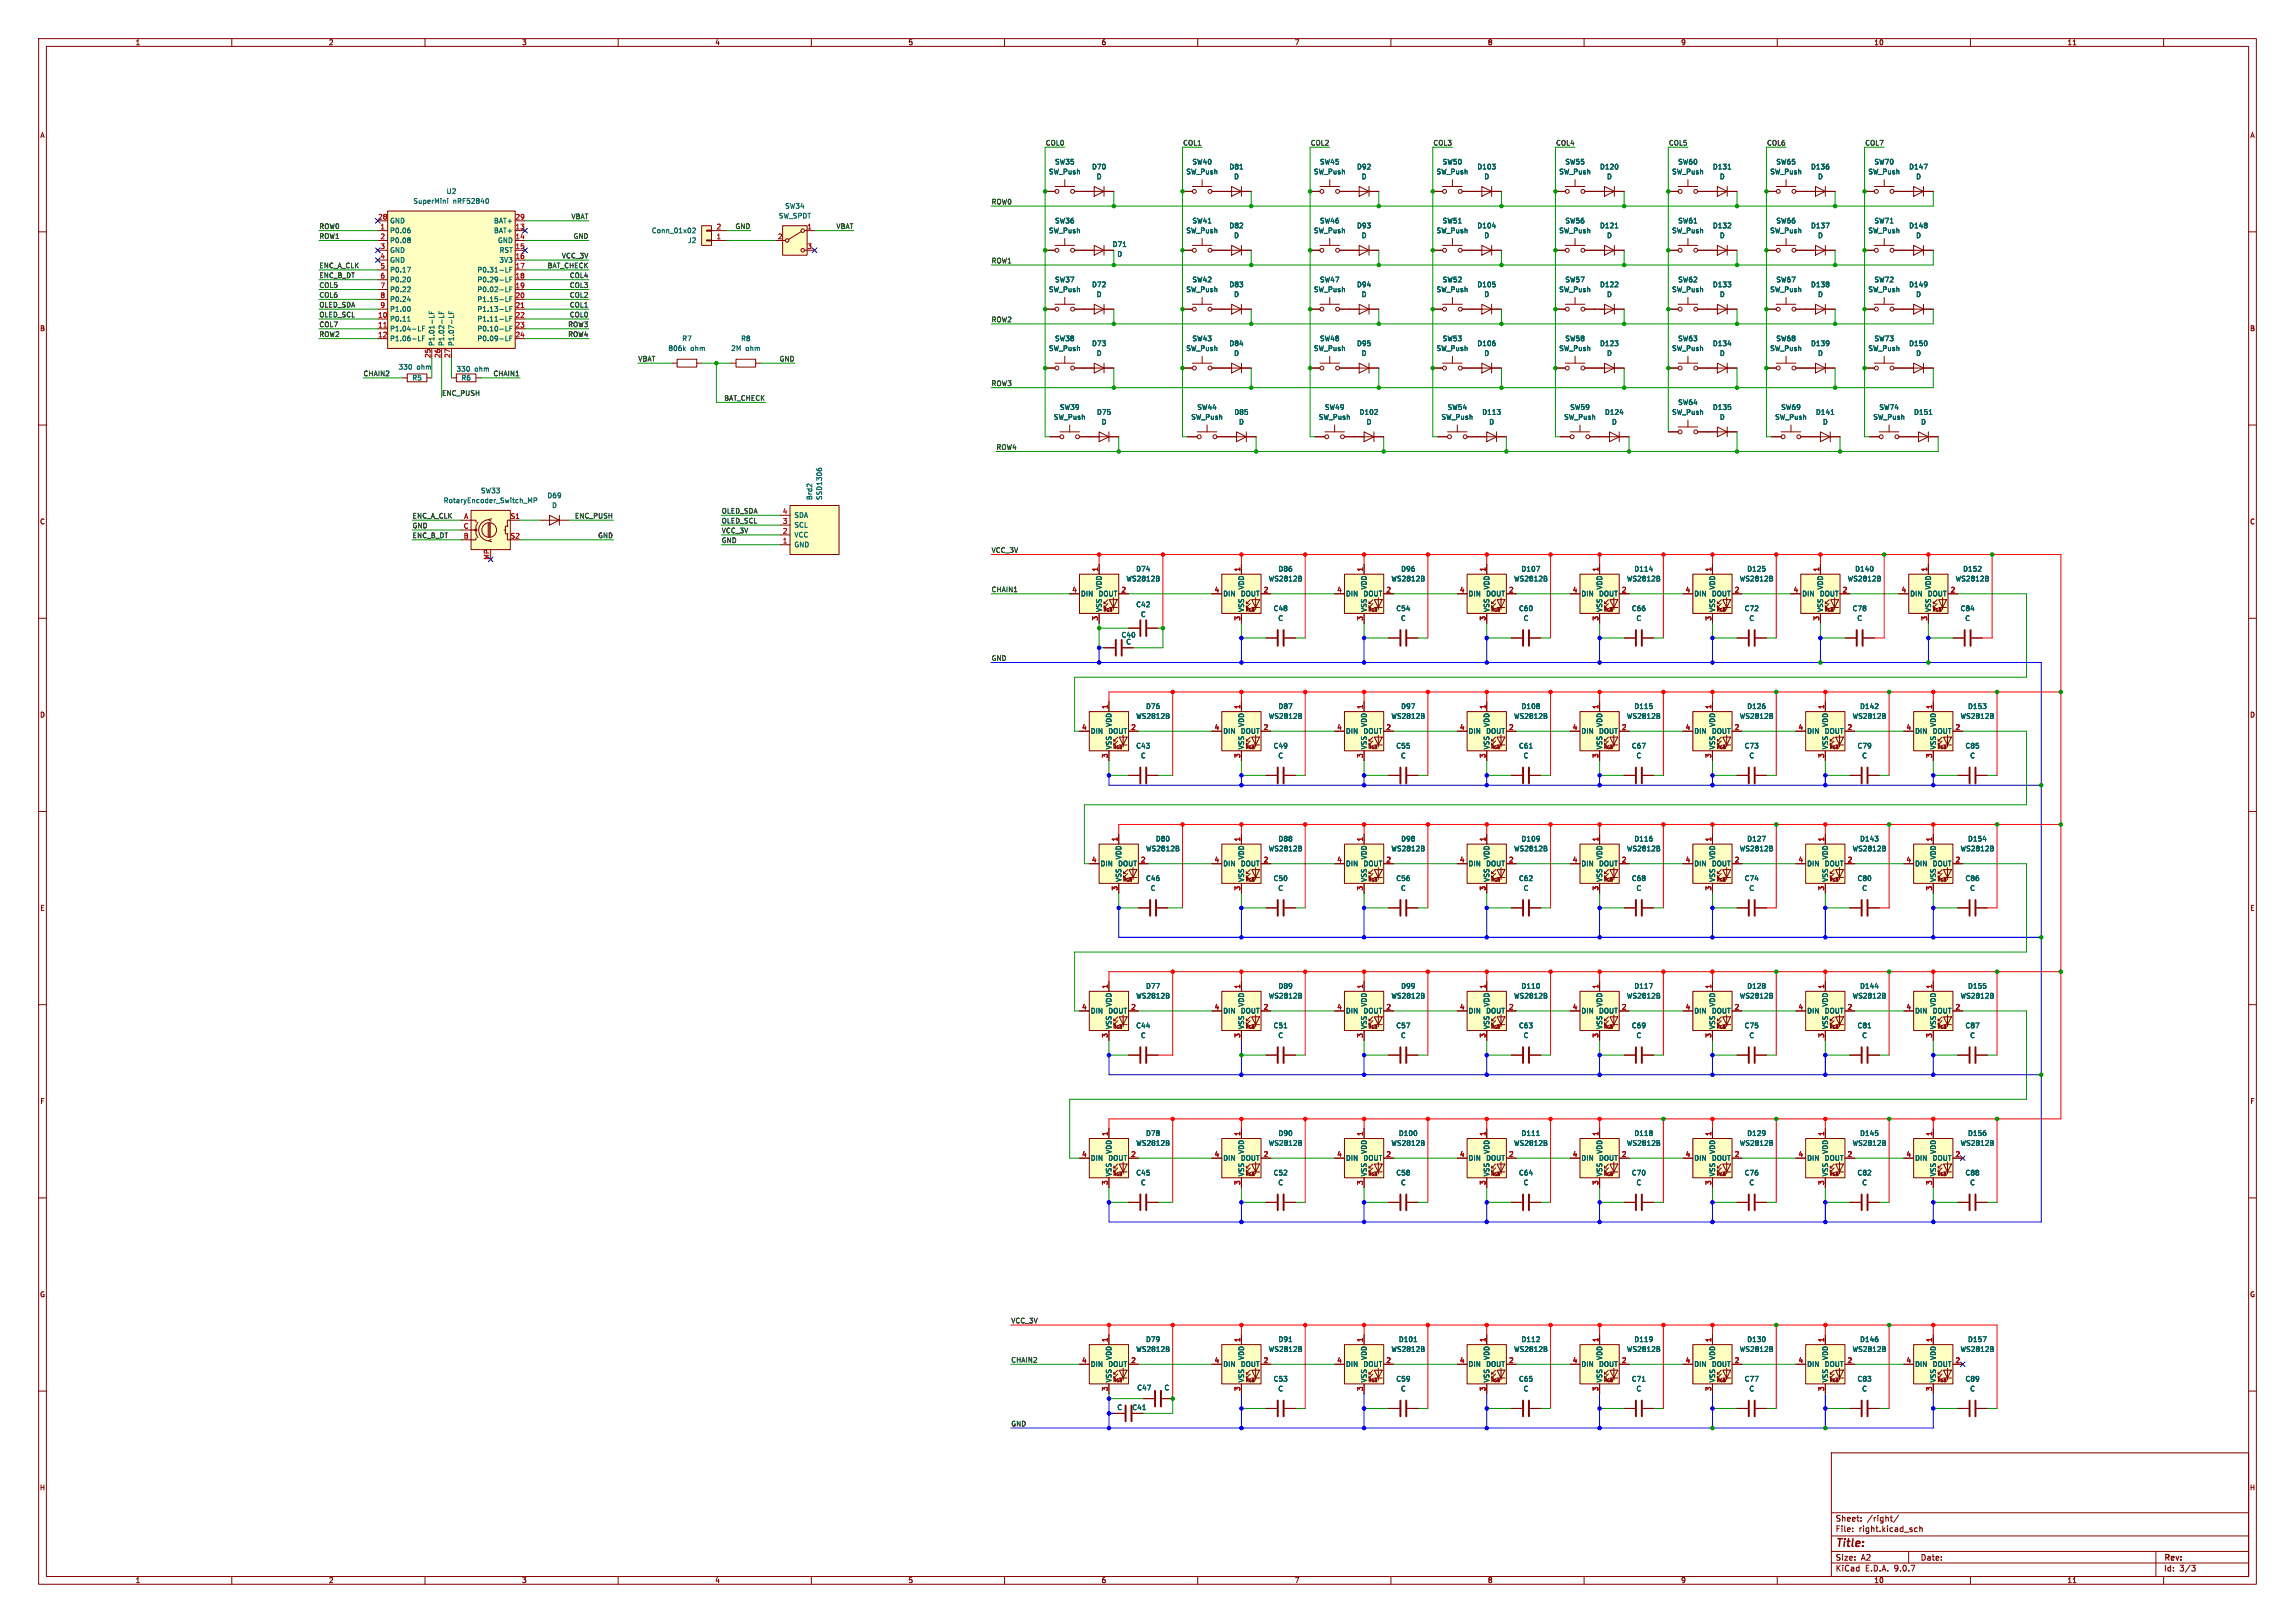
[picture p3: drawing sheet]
<svg xmlns="http://www.w3.org/2000/svg" width="297mm" height="210mm" viewBox="0 0 297 210" stroke-linecap="round" stroke-linejoin="round" font-family="sans-serif">
<defs><g id="words">
<text font-size="1.4" fill="#840000" x="237.5" y="200.4">Title:</text>
<g font-size="1" fill="#840000">
<text x="237.5" y="197">Sheet:</text>
<text x="241.6" y="197">/right/</text>
<text x="237.5" y="203.4">KiCad</text>
<text x="237.5" y="202">Size:</text>
<text x="237.5" y="198.3">File:</text>
<text x="240.5" y="198.3">right.kicad_sch</text>
<text x="240.8" y="202">A2</text>
<text x="241.4" y="203.4">E.D.A.</text>
<text x="245.2" y="203.4">9.0.7</text>
<text x="248.5" y="202">Date:</text>
<text x="280" y="202.1">Rev:</text>
<text x="280" y="203.4">Id:</text>
<text x="282" y="203.4">3/3</text>
</g>
<g font-size=".9" fill="#840000">
<text x="17.5" y="5.9">1</text>
<text x="42.5" y="5.9">2</text>
<text x="67.5" y="5.9">3</text>
<text x="92.5" y="5.9">4</text>
<text x="117.5" y="5.9">5</text>
<text x="142.5" y="5.9">6</text>
<text x="167.5" y="5.9">7</text>
<text x="192.5" y="5.9">8</text>
<text x="217.5" y="5.9">9</text>
<text x="242.5" y="5.9">10</text>
<text x="267.5" y="5.9">11</text>
<text x="5.2" y="17.9">A</text>
<text x="291.2" y="17.9">A</text>
<text x="5.1" y="42.9">B</text>
<text x="291.1" y="42.9">B</text>
<text x="5.1" y="67.9">C</text>
<text x="291.1" y="67.9">C</text>
<text x="5.1" y="92.9">D</text>
<text x="291.1" y="92.9">D</text>
<text x="5.2" y="117.9">E</text>
<text x="291.2" y="117.9">E</text>
<text x="5.2" y="142.9">F</text>
<text x="291.2" y="142.9">F</text>
<text x="5.1" y="167.9">G</text>
<text x="291.1" y="167.9">G</text>
<text x="5.1" y="192.9">H</text>
<text x="291.1" y="192.9">H</text>
<text x="17.5" y="204.9">1</text>
<text x="42.5" y="204.9">2</text>
<text x="67.5" y="204.9">3</text>
<text x="92.5" y="204.9">4</text>
<text x="117.5" y="204.9">5</text>
<text x="142.5" y="204.9">6</text>
<text x="167.5" y="204.9">7</text>
<text x="192.5" y="204.9">8</text>
<text x="217.5" y="204.9">9</text>
<text x="242.5" y="204.9">10</text>
<text x="267.5" y="204.9">11</text>
</g>
<g font-size=".9" fill="#0f0f0f">
<text x="135.3" y="18.9">COL0</text>
<text x="153.1" y="18.9">COL1</text>
<text x="169.6" y="18.9">COL2</text>
<text x="185.4" y="18.9">COL3</text>
<text x="201.3" y="18.9">COL4</text>
<text x="215.9" y="18.9">COL5</text>
<text x="228.6" y="18.9">COL6</text>
<text x="241.3" y="18.9">COL7</text>
<text x="41.3" y="29.7">ROW0</text>
<text x="73.9" y="28.4">VBAT</text>
<text x="95.1" y="29.7">GND</text>
<text x="108.2" y="29.7">VBAT</text>
<text x="128.3" y="26.5">ROW0</text>
<text x="41.3" y="30.9">ROW1</text>
<text x="41.3" y="34.8">ENC_A_CLK</text>
<text x="70.8" y="34.8">BAT_CHECK</text>
<text x="72.7" y="33.5">VCC_3V</text>
<text x="74.2" y="30.9">GND</text>
<text x="128.3" y="34.1">ROW1</text>
<text x="41.3" y="36">ENC_B_DT</text>
<text x="41.3" y="37.3">COL5</text>
<text x="41.3" y="38.6">COL6</text>
<text x="41.3" y="41.1">OLED_SCL</text>
<text x="41.3" y="39.8">OLED_SDA</text>
<text x="73.7" y="37.3">COL3</text>
<text x="73.7" y="36">COL4</text>
<text x="73.7" y="41.1">COL0</text>
<text x="73.7" y="39.8">COL1</text>
<text x="73.7" y="38.6">COL2</text>
<text x="128.3" y="41.7">ROW2</text>
<text x="41.3" y="43.6">ROW2</text>
<text x="41.3" y="42.4">COL7</text>
<text x="73.5" y="42.4">ROW3</text>
<text x="73.5" y="43.6">ROW4</text>
<text x="82.5" y="46.8">VBAT</text>
<text x="100.8" y="46.8">GND</text>
<text x="47" y="48.7">CHAIN2</text>
<text x="57.1" y="51.3">ENC_PUSH</text>
<text x="63.8" y="48.7">CHAIN1</text>
<text x="93.7" y="51.9">BAT_CHECK</text>
<text x="128.3" y="50">ROW3</text>
<text x="128.9" y="58.2">ROW4</text>
<text x="53.3" y="68.4">GND</text>
<text x="53.3" y="69.7">ENC_B_DT</text>
<text x="53.3" y="67.1">ENC_A_CLK</text>
<text x="74.3" y="67.1">ENC_PUSH</text>
<text x="77.3" y="69.7">GND</text>
<text x="93.3" y="70.3">GND</text>
<text x="93.3" y="66.5">OLED_SDA</text>
<text x="93.3" y="67.8">OLED_SCL</text>
<text x="93.3" y="69">VCC_3V</text>
<text x="128.3" y="71.6">VCC_3V</text>
<text x="128.3" y="76.7">CHAIN1</text>
<text x="128.3" y="85.6">GND</text>
<text x="130.8" y="171.3">VCC_3V</text>
<text x="130.8" y="176.4">CHAIN2</text>
<text x="130.8" y="184.6">GND</text>
</g>
<g font-size=".9" fill="#006464">
<text x="135.7" y="22.7">SW_Push</text>
<text x="136.5" y="21.4">SW35</text>
<text x="141.3" y="22">D70</text>
<text x="141.9" y="23.3">D</text>
<text x="153.5" y="22.7">SW_Push</text>
<text x="154.3" y="21.4">SW40</text>
<text x="159" y="22">D81</text>
<text x="159.7" y="23.3">D</text>
<text x="170" y="22.7">SW_Push</text>
<text x="170.8" y="21.4">SW45</text>
<text x="175.6" y="22">D92</text>
<text x="176.2" y="23.3">D</text>
<text x="185.9" y="22.7">SW_Push</text>
<text x="186.6" y="21.4">SW50</text>
<text x="191.1" y="22">D103</text>
<text x="192" y="23.3">D</text>
<text x="201.7" y="22.7">SW_Push</text>
<text x="202.5" y="21.4">SW55</text>
<text x="207" y="22">D120</text>
<text x="207.9" y="23.3">D</text>
<text x="216.3" y="22.7">SW_Push</text>
<text x="217.1" y="21.4">SW60</text>
<text x="221.6" y="22">D131</text>
<text x="222.5" y="23.3">D</text>
<text x="229" y="22.7">SW_Push</text>
<text x="229.8" y="21.4">SW65</text>
<text x="234.3" y="22">D136</text>
<text x="235.2" y="23.3">D</text>
<text x="241.7" y="22.7">SW_Push</text>
<text x="242.5" y="21.4">SW70</text>
<text x="247" y="22">D147</text>
<text x="247.9" y="23.3">D</text>
<text x="50.4" y="29">GND</text>
<text x="53.4" y="26.5">SuperMini</text>
<text x="57.7" y="25.2">U2</text>
<text x="58.6" y="26.5">nRF52840</text>
<text x="63.9" y="29">BAT+</text>
<text x="100.7" y="28.4">SW_SPDT</text>
<text x="101.5" y="27.1">SW34</text>
<text x="136.5" y="29">SW36</text>
<text x="154.3" y="29">SW41</text>
<text x="159" y="29.6">D82</text>
<text x="170.8" y="29">SW46</text>
<text x="175.6" y="29.6">D93</text>
<text x="186.6" y="29">SW51</text>
<text x="191.1" y="29.6">D104</text>
<text x="202.5" y="29">SW56</text>
<text x="207" y="29.6">D121</text>
<text x="217.1" y="29">SW61</text>
<text x="221.6" y="29.6">D132</text>
<text x="229.8" y="29">SW66</text>
<text x="234.3" y="29.6">D137</text>
<text x="242.5" y="29">SW71</text>
<text x="247" y="29.6">D148</text>
<text x="50.4" y="30.3">P0.06</text>
<text x="50.4" y="31.5">P0.08</text>
<text x="50.4" y="32.8">GND</text>
<text x="50.4" y="34.1">GND</text>
<text x="50.4" y="35.4">P0.17</text>
<text x="61.7" y="35.4">P0.31-LF</text>
<text x="63.9" y="30.3">BAT+</text>
<text x="64.4" y="31.5">GND</text>
<text x="64.6" y="34.1">3V3</text>
<text x="64.6" y="32.8">RST</text>
<text x="84.3" y="30.3">Conn_01x02</text>
<text x="89" y="31.5">J2</text>
<text x="135.7" y="30.3">SW_Push</text>
<text x="143.9" y="32.1">D71</text>
<text x="144.5" y="33.3">D</text>
<text x="153.5" y="30.3">SW_Push</text>
<text x="159.7" y="30.9">D</text>
<text x="170" y="30.3">SW_Push</text>
<text x="176.2" y="30.9">D</text>
<text x="185.9" y="30.3">SW_Push</text>
<text x="192" y="30.9">D</text>
<text x="201.7" y="30.3">SW_Push</text>
<text x="207.9" y="30.9">D</text>
<text x="216.3" y="30.3">SW_Push</text>
<text x="222.5" y="30.9">D</text>
<text x="229" y="30.3">SW_Push</text>
<text x="235.2" y="30.9">D</text>
<text x="241.7" y="30.3">SW_Push</text>
<text x="247.9" y="30.9">D</text>
<text x="50.4" y="36.6">P0.20</text>
<text x="50.4" y="37.9">P0.22</text>
<text x="50.4" y="39.2">P0.24</text>
<text x="50.4" y="40.4">P1.00</text>
<text x="50.4" y="41.7">P0.11</text>
<text x="61.7" y="36.6">P0.29-LF</text>
<text x="61.7" y="37.9">P0.02-LF</text>
<text x="61.7" y="39.2">P1.15-LF</text>
<text x="61.7" y="40.4">P1.13-LF</text>
<text x="61.7" y="41.7">P1.11-LF</text>
<text x="135.7" y="37.9">SW_Push</text>
<text x="136.5" y="36.6">SW37</text>
<text x="141.3" y="37.3">D72</text>
<text x="141.9" y="38.5">D</text>
<text x="153.5" y="37.9">SW_Push</text>
<text x="154.3" y="36.6">SW42</text>
<text x="159" y="37.3">D83</text>
<text x="159.7" y="38.5">D</text>
<text x="170" y="37.9">SW_Push</text>
<text x="170.8" y="36.6">SW47</text>
<text x="175.6" y="37.3">D94</text>
<text x="176.2" y="38.5">D</text>
<text x="185.9" y="37.9">SW_Push</text>
<text x="186.6" y="36.6">SW52</text>
<text x="191.1" y="37.3">D105</text>
<text x="192" y="38.5">D</text>
<text x="201.7" y="37.9">SW_Push</text>
<text x="202.5" y="36.6">SW57</text>
<text x="207" y="37.3">D122</text>
<text x="207.9" y="38.5">D</text>
<text x="216.3" y="37.9">SW_Push</text>
<text x="217.1" y="36.6">SW62</text>
<text x="221.6" y="37.3">D133</text>
<text x="222.5" y="38.5">D</text>
<text x="229" y="37.9">SW_Push</text>
<text x="229.8" y="36.6">SW67</text>
<text x="234.3" y="37.3">D138</text>
<text x="235.2" y="38.5">D</text>
<text x="241.7" y="37.9">SW_Push</text>
<text x="242.5" y="36.6">SW72</text>
<text x="247" y="37.3">D149</text>
<text x="247.9" y="38.5">D</text>
<text x="50.4" y="43">P1.04-LF</text>
<text x="50.4" y="44.2">P1.06-LF</text>
<text x="51.5" y="47.9">330</text>
<text x="53.9" y="47.9">ohm</text>
<text x="56.3" y="44.8" transform="rotate(-90 56.3 44.8)">P1.01-LF</text>
<text x="57.6" y="44.8" transform="rotate(-90 57.6 44.8)">P1.02-LF</text>
<text x="58.9" y="44.8" transform="rotate(-90 58.9 44.8)">P1.07-LF</text>
<text x="61.7" y="44.2">P0.09-LF</text>
<text x="61.7" y="43">P0.10-LF</text>
<text x="86.4" y="45.5">806k</text>
<text x="88.2" y="44.2">R7</text>
<text x="89.4" y="45.5">ohm</text>
<text x="94.6" y="45.5">2M</text>
<text x="95.8" y="44.2">R8</text>
<text x="96.5" y="45.5">ohm</text>
<text x="135.7" y="45.5">SW_Push</text>
<text x="136.5" y="44.2">SW38</text>
<text x="141.3" y="44.9">D73</text>
<text x="141.9" y="46.2">D</text>
<text x="153.5" y="45.5">SW_Push</text>
<text x="154.3" y="44.2">SW43</text>
<text x="159" y="44.9">D84</text>
<text x="159.7" y="46.2">D</text>
<text x="170" y="45.5">SW_Push</text>
<text x="170.8" y="44.2">SW48</text>
<text x="175.6" y="44.9">D95</text>
<text x="176.2" y="46.2">D</text>
<text x="185.9" y="45.5">SW_Push</text>
<text x="186.6" y="44.2">SW53</text>
<text x="191.1" y="44.9">D106</text>
<text x="192" y="46.2">D</text>
<text x="201.7" y="45.5">SW_Push</text>
<text x="202.5" y="44.2">SW58</text>
<text x="207" y="44.9">D123</text>
<text x="207.9" y="46.2">D</text>
<text x="216.3" y="45.5">SW_Push</text>
<text x="217.1" y="44.2">SW63</text>
<text x="221.6" y="44.9">D134</text>
<text x="222.5" y="46.2">D</text>
<text x="229" y="45.5">SW_Push</text>
<text x="229.8" y="44.2">SW68</text>
<text x="234.3" y="44.9">D139</text>
<text x="235.2" y="46.2">D</text>
<text x="241.7" y="45.5">SW_Push</text>
<text x="242.5" y="44.2">SW73</text>
<text x="247" y="44.9">D150</text>
<text x="247.9" y="46.2">D</text>
<text x="53.3" y="49.3">R5</text>
<text x="59" y="48.2">330</text>
<text x="59.7" y="49.3">R6</text>
<text x="61.4" y="48.2">ohm</text>
<text x="137.1" y="53.1">SW39</text>
<text x="141.9" y="53.8">D75</text>
<text x="154.9" y="53.1">SW44</text>
<text x="159.7" y="53.8">D85</text>
<text x="171.4" y="53.1">SW49</text>
<text x="175.9" y="53.8">D102</text>
<text x="187.3" y="53.1">SW54</text>
<text x="191.8" y="53.8">D113</text>
<text x="203.1" y="53.1">SW59</text>
<text x="207.6" y="53.8">D124</text>
<text x="216.3" y="53.8">SW_Push</text>
<text x="217.1" y="52.5">SW64</text>
<text x="221.6" y="53.1">D135</text>
<text x="230.5" y="53.1">SW69</text>
<text x="234.9" y="53.8">D141</text>
<text x="243.2" y="53.1">SW74</text>
<text x="247.6" y="53.8">D151</text>
<text x="136.3" y="54.4">SW_Push</text>
<text x="142.5" y="55">D</text>
<text x="154.1" y="54.4">SW_Push</text>
<text x="160.3" y="55">D</text>
<text x="170.6" y="54.4">SW_Push</text>
<text x="176.8" y="55">D</text>
<text x="186.5" y="54.4">SW_Push</text>
<text x="192.7" y="55">D</text>
<text x="202.4" y="54.4">SW_Push</text>
<text x="208.5" y="55">D</text>
<text x="222.5" y="54.4">D</text>
<text x="229.7" y="54.4">SW_Push</text>
<text x="235.9" y="55">D</text>
<text x="242.4" y="54.4">SW_Push</text>
<text x="248.6" y="55">D</text>
<text x="57.4" y="65.2">RotaryEncoder_Switch_MP</text>
<text x="62.2" y="63.9">SW33</text>
<text x="70.8" y="64.6">D69</text>
<text x="71.4" y="65.8">D</text>
<text x="105.2" y="64.8" transform="rotate(-90 105.2 64.8)">Brd2</text>
<text x="106.5" y="64.8" transform="rotate(-90 106.5 64.8)">SSD1306</text>
<text x="102.7" y="70.9">GND</text>
<text x="102.7" y="69.6">VCC</text>
<text x="102.7" y="68.4">SCL</text>
<text x="102.7" y="67.1">SDA</text>
<text x="139.8" y="77.3">DIN</text>
<text x="142.1" y="77.3">DOUT</text>
<text x="142.7" y="76.3" transform="rotate(-90 142.7 76.3)">VDD</text>
<text x="145.7" y="75.3">WS2812B</text>
<text x="147" y="74.1">D74</text>
<text x="158.2" y="77.3">DIN</text>
<text x="160.5" y="77.3">DOUT</text>
<text x="161.1" y="76.3" transform="rotate(-90 161.1 76.3)">VDD</text>
<text x="164.1" y="75.3">WS2812B</text>
<text x="165.4" y="74.1">D86</text>
<text x="174.1" y="77.3">DIN</text>
<text x="176.4" y="77.3">DOUT</text>
<text x="177" y="76.3" transform="rotate(-90 177 76.3)">VDD</text>
<text x="180" y="75.3">WS2812B</text>
<text x="181.3" y="74.1">D96</text>
<text x="190" y="77.3">DIN</text>
<text x="192.3" y="77.3">DOUT</text>
<text x="192.8" y="76.3" transform="rotate(-90 192.8 76.3)">VDD</text>
<text x="195.9" y="75.3">WS2812B</text>
<text x="196.8" y="74.1">D107</text>
<text x="204.6" y="77.3">DIN</text>
<text x="206.9" y="77.3">DOUT</text>
<text x="207.4" y="76.3" transform="rotate(-90 207.4 76.3)">VDD</text>
<text x="210.5" y="75.3">WS2812B</text>
<text x="211.4" y="74.1">D114</text>
<text x="219.2" y="77.3">DIN</text>
<text x="221.5" y="77.3">DOUT</text>
<text x="222" y="76.3" transform="rotate(-90 222 76.3)">VDD</text>
<text x="225.1" y="75.3">WS2812B</text>
<text x="226.1" y="74.1">D125</text>
<text x="233.2" y="77.3">DIN</text>
<text x="235.4" y="77.3">DOUT</text>
<text x="236" y="76.3" transform="rotate(-90 236 76.3)">VDD</text>
<text x="239.1" y="75.3">WS2812B</text>
<text x="240" y="74.1">D140</text>
<text x="247.1" y="77.3">DIN</text>
<text x="249.4" y="77.3">DOUT</text>
<text x="250" y="76.3" transform="rotate(-90 250 76.3)">VDD</text>
<text x="253" y="75.3">WS2812B</text>
<text x="254" y="74.1">D152</text>
<text x="142.7" y="79.2" transform="rotate(-90 142.7 79.2)">VSS</text>
<text x="145.1" y="82.6">C40</text>
<text x="145.7" y="83.5">C</text>
<text x="147" y="78.7">C42</text>
<text x="147.6" y="79.9">C</text>
<text x="161.1" y="79.2" transform="rotate(-90 161.1 79.2)">VSS</text>
<text x="164.8" y="79.2">C48</text>
<text x="165.4" y="80.4">C</text>
<text x="177" y="79.2" transform="rotate(-90 177 79.2)">VSS</text>
<text x="180.6" y="79.2">C54</text>
<text x="181.2" y="80.4">C</text>
<text x="192.8" y="79.2" transform="rotate(-90 192.8 79.2)">VSS</text>
<text x="196.5" y="79.2">C60</text>
<text x="197.1" y="80.4">C</text>
<text x="207.4" y="79.2" transform="rotate(-90 207.4 79.2)">VSS</text>
<text x="211.1" y="79.2">C66</text>
<text x="211.7" y="80.4">C</text>
<text x="222" y="79.2" transform="rotate(-90 222 79.2)">VSS</text>
<text x="225.7" y="79.2">C72</text>
<text x="226.3" y="80.4">C</text>
<text x="236" y="79.2" transform="rotate(-90 236 79.2)">VSS</text>
<text x="239.7" y="79.2">C78</text>
<text x="240.3" y="80.4">C</text>
<text x="250" y="79.2" transform="rotate(-90 250 79.2)">VSS</text>
<text x="253.7" y="79.2">C84</text>
<text x="254.3" y="80.4">C</text>
<text x="141.1" y="95">DIN</text>
<text x="143.4" y="95">DOUT</text>
<text x="143.9" y="94.1" transform="rotate(-90 143.9 94.1)">VDD</text>
<text x="147" y="93.1">WS2812B</text>
<text x="148.3" y="91.8">D76</text>
<text x="158.2" y="95">DIN</text>
<text x="160.5" y="95">DOUT</text>
<text x="161.1" y="94.1" transform="rotate(-90 161.1 94.1)">VDD</text>
<text x="164.1" y="93.1">WS2812B</text>
<text x="165.4" y="91.8">D87</text>
<text x="174.1" y="95">DIN</text>
<text x="176.4" y="95">DOUT</text>
<text x="177" y="94.1" transform="rotate(-90 177 94.1)">VDD</text>
<text x="180" y="93.1">WS2812B</text>
<text x="181.3" y="91.8">D97</text>
<text x="190" y="95">DIN</text>
<text x="192.3" y="95">DOUT</text>
<text x="192.8" y="94.1" transform="rotate(-90 192.8 94.1)">VDD</text>
<text x="195.9" y="93.1">WS2812B</text>
<text x="196.8" y="91.8">D108</text>
<text x="204.6" y="95">DIN</text>
<text x="206.9" y="95">DOUT</text>
<text x="207.4" y="94.1" transform="rotate(-90 207.4 94.1)">VDD</text>
<text x="210.5" y="93.1">WS2812B</text>
<text x="211.4" y="91.8">D115</text>
<text x="219.2" y="95">DIN</text>
<text x="221.5" y="95">DOUT</text>
<text x="222" y="94.1" transform="rotate(-90 222 94.1)">VDD</text>
<text x="225.1" y="93.1">WS2812B</text>
<text x="226.1" y="91.8">D126</text>
<text x="233.8" y="95">DIN</text>
<text x="236.1" y="95">DOUT</text>
<text x="236.7" y="94.1" transform="rotate(-90 236.7 94.1)">VDD</text>
<text x="239.7" y="93.1">WS2812B</text>
<text x="240.7" y="91.8">D142</text>
<text x="247.8" y="95">DIN</text>
<text x="250.1" y="95">DOUT</text>
<text x="250.6" y="94.1" transform="rotate(-90 250.6 94.1)">VDD</text>
<text x="253.7" y="93.1">WS2812B</text>
<text x="254.6" y="91.8">D153</text>
<text x="143.9" y="97" transform="rotate(-90 143.9 97)">VSS</text>
<text x="147" y="97">C43</text>
<text x="147.6" y="98.2">C</text>
<text x="161.1" y="97" transform="rotate(-90 161.1 97)">VSS</text>
<text x="164.8" y="97">C49</text>
<text x="165.4" y="98.2">C</text>
<text x="177" y="97" transform="rotate(-90 177 97)">VSS</text>
<text x="180.6" y="97">C55</text>
<text x="181.2" y="98.2">C</text>
<text x="192.8" y="97" transform="rotate(-90 192.8 97)">VSS</text>
<text x="196.5" y="97">C61</text>
<text x="197.1" y="98.2">C</text>
<text x="207.4" y="97" transform="rotate(-90 207.4 97)">VSS</text>
<text x="211.1" y="97">C67</text>
<text x="211.7" y="98.2">C</text>
<text x="222" y="97" transform="rotate(-90 222 97)">VSS</text>
<text x="225.7" y="97">C73</text>
<text x="226.3" y="98.2">C</text>
<text x="236.7" y="97" transform="rotate(-90 236.7 97)">VSS</text>
<text x="240.3" y="97">C79</text>
<text x="240.9" y="98.2">C</text>
<text x="250.6" y="97" transform="rotate(-90 250.6 97)">VSS</text>
<text x="254.3" y="97">C85</text>
<text x="254.9" y="98.2">C</text>
<text x="142.4" y="112.2">DIN</text>
<text x="144.6" y="112.2">DOUT</text>
<text x="145.2" y="111.3" transform="rotate(-90 145.2 111.3)">VDD</text>
<text x="148.3" y="110.3">WS2812B</text>
<text x="149.5" y="109">D80</text>
<text x="158.2" y="112.2">DIN</text>
<text x="160.5" y="112.2">DOUT</text>
<text x="161.1" y="111.3" transform="rotate(-90 161.1 111.3)">VDD</text>
<text x="164.1" y="110.3">WS2812B</text>
<text x="165.4" y="109">D88</text>
<text x="174.1" y="112.2">DIN</text>
<text x="176.4" y="112.2">DOUT</text>
<text x="177" y="111.3" transform="rotate(-90 177 111.3)">VDD</text>
<text x="180" y="110.3">WS2812B</text>
<text x="181.3" y="109">D98</text>
<text x="190" y="112.2">DIN</text>
<text x="192.3" y="112.2">DOUT</text>
<text x="192.8" y="111.3" transform="rotate(-90 192.8 111.3)">VDD</text>
<text x="195.9" y="110.3">WS2812B</text>
<text x="196.8" y="109">D109</text>
<text x="204.6" y="112.2">DIN</text>
<text x="206.9" y="112.2">DOUT</text>
<text x="207.4" y="111.3" transform="rotate(-90 207.4 111.3)">VDD</text>
<text x="210.5" y="110.3">WS2812B</text>
<text x="211.4" y="109">D116</text>
<text x="219.2" y="112.2">DIN</text>
<text x="221.5" y="112.2">DOUT</text>
<text x="222" y="111.3" transform="rotate(-90 222 111.3)">VDD</text>
<text x="225.1" y="110.3">WS2812B</text>
<text x="226.1" y="109">D127</text>
<text x="233.8" y="112.2">DIN</text>
<text x="236.1" y="112.2">DOUT</text>
<text x="236.7" y="111.3" transform="rotate(-90 236.7 111.3)">VDD</text>
<text x="239.7" y="110.3">WS2812B</text>
<text x="240.7" y="109">D143</text>
<text x="247.8" y="112.2">DIN</text>
<text x="250.1" y="112.2">DOUT</text>
<text x="250.6" y="111.3" transform="rotate(-90 250.6 111.3)">VDD</text>
<text x="253.7" y="110.3">WS2812B</text>
<text x="254.6" y="109">D154</text>
<text x="145.2" y="114.2" transform="rotate(-90 145.2 114.2)">VSS</text>
<text x="148.3" y="114.1">C46</text>
<text x="148.9" y="115.4">C</text>
<text x="161.1" y="114.2" transform="rotate(-90 161.1 114.2)">VSS</text>
<text x="164.8" y="114.1">C50</text>
<text x="165.4" y="115.4">C</text>
<text x="177" y="114.2" transform="rotate(-90 177 114.2)">VSS</text>
<text x="180.6" y="114.1">C56</text>
<text x="181.2" y="115.4">C</text>
<text x="192.8" y="114.2" transform="rotate(-90 192.8 114.2)">VSS</text>
<text x="196.5" y="114.1">C62</text>
<text x="197.1" y="115.4">C</text>
<text x="207.4" y="114.2" transform="rotate(-90 207.4 114.2)">VSS</text>
<text x="211.1" y="114.1">C68</text>
<text x="211.7" y="115.4">C</text>
<text x="222" y="114.2" transform="rotate(-90 222 114.2)">VSS</text>
<text x="225.7" y="114.1">C74</text>
<text x="226.3" y="115.4">C</text>
<text x="236.7" y="114.2" transform="rotate(-90 236.7 114.2)">VSS</text>
<text x="240.3" y="114.1">C80</text>
<text x="240.9" y="115.4">C</text>
<text x="250.6" y="114.2" transform="rotate(-90 250.6 114.2)">VSS</text>
<text x="254.3" y="114.1">C86</text>
<text x="254.9" y="115.4">C</text>
<text x="141.1" y="131.2">DIN</text>
<text x="143.4" y="131.2">DOUT</text>
<text x="143.9" y="130.3" transform="rotate(-90 143.9 130.3)">VDD</text>
<text x="147" y="129.3">WS2812B</text>
<text x="148.3" y="128">D77</text>
<text x="158.2" y="131.2">DIN</text>
<text x="160.5" y="131.2">DOUT</text>
<text x="161.1" y="130.3" transform="rotate(-90 161.1 130.3)">VDD</text>
<text x="164.1" y="129.3">WS2812B</text>
<text x="165.4" y="128">D89</text>
<text x="174.1" y="131.2">DIN</text>
<text x="176.4" y="131.2">DOUT</text>
<text x="177" y="130.3" transform="rotate(-90 177 130.3)">VDD</text>
<text x="180" y="129.3">WS2812B</text>
<text x="181.3" y="128">D99</text>
<text x="190" y="131.2">DIN</text>
<text x="192.3" y="131.2">DOUT</text>
<text x="192.8" y="130.3" transform="rotate(-90 192.8 130.3)">VDD</text>
<text x="195.9" y="129.3">WS2812B</text>
<text x="196.8" y="128">D110</text>
<text x="204.6" y="131.2">DIN</text>
<text x="206.9" y="131.2">DOUT</text>
<text x="207.4" y="130.3" transform="rotate(-90 207.4 130.3)">VDD</text>
<text x="210.5" y="129.3">WS2812B</text>
<text x="211.4" y="128">D117</text>
<text x="219.2" y="131.2">DIN</text>
<text x="221.5" y="131.2">DOUT</text>
<text x="222" y="130.3" transform="rotate(-90 222 130.3)">VDD</text>
<text x="225.1" y="129.3">WS2812B</text>
<text x="226.1" y="128">D128</text>
<text x="233.8" y="131.2">DIN</text>
<text x="236.1" y="131.2">DOUT</text>
<text x="236.7" y="130.3" transform="rotate(-90 236.7 130.3)">VDD</text>
<text x="239.7" y="129.3">WS2812B</text>
<text x="240.7" y="128">D144</text>
<text x="247.8" y="131.2">DIN</text>
<text x="250.1" y="131.2">DOUT</text>
<text x="250.6" y="130.3" transform="rotate(-90 250.6 130.3)">VDD</text>
<text x="253.7" y="129.3">WS2812B</text>
<text x="254.6" y="128">D155</text>
<text x="143.9" y="133.2" transform="rotate(-90 143.9 133.2)">VSS</text>
<text x="147" y="133.1">C44</text>
<text x="147.6" y="134.4">C</text>
<text x="161.1" y="133.2" transform="rotate(-90 161.1 133.2)">VSS</text>
<text x="164.8" y="133.1">C51</text>
<text x="165.4" y="134.4">C</text>
<text x="177" y="133.2" transform="rotate(-90 177 133.2)">VSS</text>
<text x="180.6" y="133.1">C57</text>
<text x="181.2" y="134.4">C</text>
<text x="192.8" y="133.2" transform="rotate(-90 192.8 133.2)">VSS</text>
<text x="196.5" y="133.1">C63</text>
<text x="197.1" y="134.4">C</text>
<text x="207.4" y="133.2" transform="rotate(-90 207.4 133.2)">VSS</text>
<text x="211.1" y="133.1">C69</text>
<text x="211.7" y="134.4">C</text>
<text x="222" y="133.2" transform="rotate(-90 222 133.2)">VSS</text>
<text x="225.7" y="133.1">C75</text>
<text x="226.3" y="134.4">C</text>
<text x="236.7" y="133.2" transform="rotate(-90 236.7 133.2)">VSS</text>
<text x="240.3" y="133.1">C81</text>
<text x="240.9" y="134.4">C</text>
<text x="250.6" y="133.2" transform="rotate(-90 250.6 133.2)">VSS</text>
<text x="254.3" y="133.1">C87</text>
<text x="254.9" y="134.4">C</text>
<text x="143.9" y="149.4" transform="rotate(-90 143.9 149.4)">VDD</text>
<text x="147" y="148.4">WS2812B</text>
<text x="148.3" y="147.1">D78</text>
<text x="161.1" y="149.4" transform="rotate(-90 161.1 149.4)">VDD</text>
<text x="164.1" y="148.4">WS2812B</text>
<text x="165.4" y="147.1">D90</text>
<text x="177" y="149.4" transform="rotate(-90 177 149.4)">VDD</text>
<text x="180" y="148.4">WS2812B</text>
<text x="181" y="147.1">D100</text>
<text x="192.8" y="149.4" transform="rotate(-90 192.8 149.4)">VDD</text>
<text x="195.9" y="148.4">WS2812B</text>
<text x="196.8" y="147.1">D111</text>
<text x="207.4" y="149.4" transform="rotate(-90 207.4 149.4)">VDD</text>
<text x="210.5" y="148.4">WS2812B</text>
<text x="211.4" y="147.1">D118</text>
<text x="222" y="149.4" transform="rotate(-90 222 149.4)">VDD</text>
<text x="225.1" y="148.4">WS2812B</text>
<text x="226.1" y="147.1">D129</text>
<text x="236.7" y="149.4" transform="rotate(-90 236.7 149.4)">VDD</text>
<text x="239.7" y="148.4">WS2812B</text>
<text x="240.7" y="147.1">D145</text>
<text x="250.6" y="149.4" transform="rotate(-90 250.6 149.4)">VDD</text>
<text x="253.7" y="148.4">WS2812B</text>
<text x="254.6" y="147.1">D156</text>
<text x="141.1" y="150.3">DIN</text>
<text x="143.4" y="150.3">DOUT</text>
<text x="143.9" y="152.3" transform="rotate(-90 143.9 152.3)">VSS</text>
<text x="147" y="152.2">C45</text>
<text x="147.6" y="153.5">C</text>
<text x="158.2" y="150.3">DIN</text>
<text x="160.5" y="150.3">DOUT</text>
<text x="161.1" y="152.3" transform="rotate(-90 161.1 152.3)">VSS</text>
<text x="164.8" y="152.2">C52</text>
<text x="165.4" y="153.5">C</text>
<text x="174.1" y="150.3">DIN</text>
<text x="176.4" y="150.3">DOUT</text>
<text x="177" y="152.3" transform="rotate(-90 177 152.3)">VSS</text>
<text x="180.6" y="152.2">C58</text>
<text x="181.2" y="153.5">C</text>
<text x="190" y="150.3">DIN</text>
<text x="192.3" y="150.3">DOUT</text>
<text x="192.8" y="152.3" transform="rotate(-90 192.8 152.3)">VSS</text>
<text x="196.5" y="152.2">C64</text>
<text x="197.1" y="153.5">C</text>
<text x="204.6" y="150.3">DIN</text>
<text x="206.9" y="150.3">DOUT</text>
<text x="207.4" y="152.3" transform="rotate(-90 207.4 152.3)">VSS</text>
<text x="211.1" y="152.2">C70</text>
<text x="211.7" y="153.5">C</text>
<text x="219.2" y="150.3">DIN</text>
<text x="221.5" y="150.3">DOUT</text>
<text x="222" y="152.3" transform="rotate(-90 222 152.3)">VSS</text>
<text x="225.7" y="152.2">C76</text>
<text x="226.3" y="153.5">C</text>
<text x="233.8" y="150.3">DIN</text>
<text x="236.1" y="150.3">DOUT</text>
<text x="236.7" y="152.3" transform="rotate(-90 236.7 152.3)">VSS</text>
<text x="240.3" y="152.2">C82</text>
<text x="240.9" y="153.5">C</text>
<text x="247.8" y="150.3">DIN</text>
<text x="250.1" y="150.3">DOUT</text>
<text x="250.6" y="152.3" transform="rotate(-90 250.6 152.3)">VSS</text>
<text x="254.3" y="152.2">C88</text>
<text x="254.9" y="153.5">C</text>
<text x="148.3" y="173.8">D79</text>
<text x="165.4" y="173.8">D91</text>
<text x="181" y="173.8">D101</text>
<text x="196.8" y="173.8">D112</text>
<text x="211.4" y="173.8">D119</text>
<text x="226.1" y="173.8">D130</text>
<text x="240.7" y="173.8">D146</text>
<text x="254.6" y="173.8">D157</text>
<text x="141.1" y="177">DIN</text>
<text x="143.4" y="177">DOUT</text>
<text x="143.9" y="178.9" transform="rotate(-90 143.9 178.9)">VSS</text>
<text x="143.9" y="176" transform="rotate(-90 143.9 176)">VDD</text>
<text x="147" y="175">WS2812B</text>
<text x="158.2" y="177">DIN</text>
<text x="160.5" y="177">DOUT</text>
<text x="161.1" y="178.9" transform="rotate(-90 161.1 178.9)">VSS</text>
<text x="161.1" y="176" transform="rotate(-90 161.1 176)">VDD</text>
<text x="164.1" y="175">WS2812B</text>
<text x="164.8" y="178.9">C53</text>
<text x="174.1" y="177">DIN</text>
<text x="176.4" y="177">DOUT</text>
<text x="177" y="178.9" transform="rotate(-90 177 178.9)">VSS</text>
<text x="177" y="176" transform="rotate(-90 177 176)">VDD</text>
<text x="180" y="175">WS2812B</text>
<text x="180.6" y="178.9">C59</text>
<text x="190" y="177">DIN</text>
<text x="192.3" y="177">DOUT</text>
<text x="192.8" y="178.9" transform="rotate(-90 192.8 178.9)">VSS</text>
<text x="192.8" y="176" transform="rotate(-90 192.8 176)">VDD</text>
<text x="195.9" y="175">WS2812B</text>
<text x="196.5" y="178.9">C65</text>
<text x="204.6" y="177">DIN</text>
<text x="206.9" y="177">DOUT</text>
<text x="207.4" y="178.9" transform="rotate(-90 207.4 178.9)">VSS</text>
<text x="207.4" y="176" transform="rotate(-90 207.4 176)">VDD</text>
<text x="210.5" y="175">WS2812B</text>
<text x="211.1" y="178.9">C71</text>
<text x="219.2" y="177">DIN</text>
<text x="221.5" y="177">DOUT</text>
<text x="222" y="178.9" transform="rotate(-90 222 178.9)">VSS</text>
<text x="222" y="176" transform="rotate(-90 222 176)">VDD</text>
<text x="225.1" y="175">WS2812B</text>
<text x="225.7" y="178.9">C77</text>
<text x="233.8" y="177">DIN</text>
<text x="236.1" y="177">DOUT</text>
<text x="236.7" y="178.9" transform="rotate(-90 236.7 178.9)">VSS</text>
<text x="236.7" y="176" transform="rotate(-90 236.7 176)">VDD</text>
<text x="239.7" y="175">WS2812B</text>
<text x="240.3" y="178.9">C83</text>
<text x="247.8" y="177">DIN</text>
<text x="250.1" y="177">DOUT</text>
<text x="250.6" y="178.9" transform="rotate(-90 250.6 178.9)">VSS</text>
<text x="250.6" y="176" transform="rotate(-90 250.6 176)">VDD</text>
<text x="253.7" y="175">WS2812B</text>
<text x="254.3" y="178.9">C89</text>
<text x="144.5" y="182.5">C</text>
<text x="146.5" y="182.5">C41</text>
<text x="147.1" y="180">C47</text>
<text x="150.6" y="180">C</text>
<text x="165.4" y="180.1">C</text>
<text x="181.2" y="180.1">C</text>
<text x="197.1" y="180.1">C</text>
<text x="211.7" y="180.1">C</text>
<text x="226.3" y="180.1">C</text>
<text x="240.9" y="180.1">C</text>
<text x="254.9" y="180.1">C</text>
</g>
<g font-size=".9" fill="#a90000">
<text x="48.9" y="28.4">28</text>
<text x="49.2" y="29.7">1</text>
<text x="66.7" y="28.4">29</text>
<text x="66.7" y="29.7">13</text>
<text x="92.7" y="29.7">2</text>
<text x="104.4" y="29.7">1</text>
<text x="49.2" y="31">2</text>
<text x="49.2" y="32.3">3</text>
<text x="49.2" y="33.5">4</text>
<text x="49.2" y="34.8">5</text>
<text x="66.7" y="31">14</text>
<text x="66.7" y="32.3">15</text>
<text x="66.7" y="34.8">17</text>
<text x="66.7" y="33.5">16</text>
<text x="92.7" y="31">1</text>
<text x="100.6" y="31">2</text>
<text x="104.4" y="32.3">3</text>
<text x="48.9" y="41.1">10</text>
<text x="49.2" y="36.1">6</text>
<text x="49.2" y="37.3">7</text>
<text x="49.2" y="38.6">8</text>
<text x="49.2" y="39.9">9</text>
<text x="66.7" y="36.1">18</text>
<text x="66.7" y="37.3">19</text>
<text x="66.7" y="38.6">20</text>
<text x="66.7" y="39.9">21</text>
<text x="66.7" y="41.1">22</text>
<text x="48.9" y="42.4">11</text>
<text x="48.9" y="43.7">12</text>
<text x="55.8" y="46.4" transform="rotate(-90 55.8 46.4)">25</text>
<text x="57" y="46.4" transform="rotate(-90 57 46.4)">26</text>
<text x="58.3" y="46.4" transform="rotate(-90 58.3 46.4)">27</text>
<text x="66.7" y="43.7">24</text>
<text x="66.7" y="42.4">23</text>
<text x="60" y="68.5">C</text>
<text x="60" y="69.7">B</text>
<text x="60" y="67.2">A</text>
<text x="66" y="67.2">S1</text>
<text x="66" y="69.7">S2</text>
<text x="101.2" y="70.4">1</text>
<text x="101.2" y="69.1">2</text>
<text x="101.2" y="67.8">3</text>
<text x="101.2" y="66.5">4</text>
<text x="63.4" y="72.5" transform="rotate(-90 63.4 72.5)">MP</text>
<text x="138.7" y="76.7">4</text>
<text x="142.1" y="74" transform="rotate(-90 142.1 74)">1</text>
<text x="145.1" y="76.7">2</text>
<text x="157.1" y="76.7">4</text>
<text x="160.5" y="74" transform="rotate(-90 160.5 74)">1</text>
<text x="163.5" y="76.7">2</text>
<text x="173" y="76.7">4</text>
<text x="176.4" y="74" transform="rotate(-90 176.4 74)">1</text>
<text x="179.4" y="76.7">2</text>
<text x="188.9" y="76.7">4</text>
<text x="192.3" y="74" transform="rotate(-90 192.3 74)">1</text>
<text x="195.2" y="76.7">2</text>
<text x="203.5" y="76.7">4</text>
<text x="206.9" y="74" transform="rotate(-90 206.9 74)">1</text>
<text x="209.8" y="76.7">2</text>
<text x="218.1" y="76.7">4</text>
<text x="221.5" y="74" transform="rotate(-90 221.5 74)">1</text>
<text x="224.4" y="76.7">2</text>
<text x="232.1" y="76.7">4</text>
<text x="235.5" y="74" transform="rotate(-90 235.5 74)">1</text>
<text x="238.4" y="76.7">2</text>
<text x="246" y="76.7">4</text>
<text x="249.4" y="74" transform="rotate(-90 249.4 74)">1</text>
<text x="252.4" y="76.7">2</text>
<text x="142.1" y="80.4" transform="rotate(-90 142.1 80.4)">3</text>
<text x="160.5" y="80.4" transform="rotate(-90 160.5 80.4)">3</text>
<text x="176.4" y="80.4" transform="rotate(-90 176.4 80.4)">3</text>
<text x="192.3" y="80.4" transform="rotate(-90 192.3 80.4)">3</text>
<text x="206.9" y="80.4" transform="rotate(-90 206.9 80.4)">3</text>
<text x="221.5" y="80.4" transform="rotate(-90 221.5 80.4)">3</text>
<text x="235.5" y="80.4" transform="rotate(-90 235.5 80.4)">3</text>
<text x="249.4" y="80.4" transform="rotate(-90 249.4 80.4)">3</text>
<text x="140" y="94.5">4</text>
<text x="143.4" y="91.8" transform="rotate(-90 143.4 91.8)">1</text>
<text x="146.3" y="94.5">2</text>
<text x="157.1" y="94.5">4</text>
<text x="160.5" y="91.8" transform="rotate(-90 160.5 91.8)">1</text>
<text x="163.5" y="94.5">2</text>
<text x="173" y="94.5">4</text>
<text x="176.4" y="91.8" transform="rotate(-90 176.4 91.8)">1</text>
<text x="179.4" y="94.5">2</text>
<text x="188.9" y="94.5">4</text>
<text x="192.3" y="91.8" transform="rotate(-90 192.3 91.8)">1</text>
<text x="195.2" y="94.5">2</text>
<text x="203.5" y="94.5">4</text>
<text x="206.9" y="91.8" transform="rotate(-90 206.9 91.8)">1</text>
<text x="209.8" y="94.5">2</text>
<text x="218.1" y="94.5">4</text>
<text x="221.5" y="91.8" transform="rotate(-90 221.5 91.8)">1</text>
<text x="224.4" y="94.5">2</text>
<text x="232.7" y="94.5">4</text>
<text x="236.1" y="91.8" transform="rotate(-90 236.1 91.8)">1</text>
<text x="239" y="94.5">2</text>
<text x="246.7" y="94.5">4</text>
<text x="250.1" y="91.8" transform="rotate(-90 250.1 91.8)">1</text>
<text x="253" y="94.5">2</text>
<text x="143.4" y="98.1" transform="rotate(-90 143.4 98.1)">3</text>
<text x="160.5" y="98.1" transform="rotate(-90 160.5 98.1)">3</text>
<text x="176.4" y="98.1" transform="rotate(-90 176.4 98.1)">3</text>
<text x="192.3" y="98.1" transform="rotate(-90 192.3 98.1)">3</text>
<text x="206.9" y="98.1" transform="rotate(-90 206.9 98.1)">3</text>
<text x="221.5" y="98.1" transform="rotate(-90 221.5 98.1)">3</text>
<text x="236.1" y="98.1" transform="rotate(-90 236.1 98.1)">3</text>
<text x="250.1" y="98.1" transform="rotate(-90 250.1 98.1)">3</text>
<text x="141.3" y="111.6">4</text>
<text x="144.7" y="108.9" transform="rotate(-90 144.7 108.9)">1</text>
<text x="147.6" y="111.6">2</text>
<text x="157.1" y="111.6">4</text>
<text x="160.5" y="108.9" transform="rotate(-90 160.5 108.9)">1</text>
<text x="163.5" y="111.6">2</text>
<text x="173" y="111.6">4</text>
<text x="176.4" y="108.9" transform="rotate(-90 176.4 108.9)">1</text>
<text x="179.4" y="111.6">2</text>
<text x="188.9" y="111.6">4</text>
<text x="192.3" y="108.9" transform="rotate(-90 192.3 108.9)">1</text>
<text x="195.2" y="111.6">2</text>
<text x="203.5" y="111.6">4</text>
<text x="206.9" y="108.9" transform="rotate(-90 206.9 108.9)">1</text>
<text x="209.8" y="111.6">2</text>
<text x="218.1" y="111.6">4</text>
<text x="221.5" y="108.9" transform="rotate(-90 221.5 108.9)">1</text>
<text x="224.4" y="111.6">2</text>
<text x="232.7" y="111.6">4</text>
<text x="236.1" y="108.9" transform="rotate(-90 236.1 108.9)">1</text>
<text x="239" y="111.6">2</text>
<text x="246.7" y="111.6">4</text>
<text x="250.1" y="108.9" transform="rotate(-90 250.1 108.9)">1</text>
<text x="253" y="111.6">2</text>
<text x="144.7" y="115.3" transform="rotate(-90 144.7 115.3)">3</text>
<text x="160.5" y="115.3" transform="rotate(-90 160.5 115.3)">3</text>
<text x="176.4" y="115.3" transform="rotate(-90 176.4 115.3)">3</text>
<text x="192.3" y="115.3" transform="rotate(-90 192.3 115.3)">3</text>
<text x="206.9" y="115.3" transform="rotate(-90 206.9 115.3)">3</text>
<text x="221.5" y="115.3" transform="rotate(-90 221.5 115.3)">3</text>
<text x="236.1" y="115.3" transform="rotate(-90 236.1 115.3)">3</text>
<text x="250.1" y="115.3" transform="rotate(-90 250.1 115.3)">3</text>
<text x="140" y="130.7">4</text>
<text x="143.4" y="128" transform="rotate(-90 143.4 128)">1</text>
<text x="146.3" y="130.7">2</text>
<text x="157.1" y="130.7">4</text>
<text x="160.5" y="128" transform="rotate(-90 160.5 128)">1</text>
<text x="163.5" y="130.7">2</text>
<text x="173" y="130.7">4</text>
<text x="176.4" y="128" transform="rotate(-90 176.4 128)">1</text>
<text x="179.4" y="130.7">2</text>
<text x="188.9" y="130.7">4</text>
<text x="192.3" y="128" transform="rotate(-90 192.3 128)">1</text>
<text x="195.2" y="130.7">2</text>
<text x="203.5" y="130.7">4</text>
<text x="206.9" y="128" transform="rotate(-90 206.9 128)">1</text>
<text x="209.8" y="130.7">2</text>
<text x="218.1" y="130.7">4</text>
<text x="221.5" y="128" transform="rotate(-90 221.5 128)">1</text>
<text x="224.4" y="130.7">2</text>
<text x="232.7" y="130.7">4</text>
<text x="236.1" y="128" transform="rotate(-90 236.1 128)">1</text>
<text x="239" y="130.7">2</text>
<text x="246.7" y="130.7">4</text>
<text x="250.1" y="128" transform="rotate(-90 250.1 128)">1</text>
<text x="253" y="130.7">2</text>
<text x="143.4" y="134.3" transform="rotate(-90 143.4 134.3)">3</text>
<text x="160.5" y="134.3" transform="rotate(-90 160.5 134.3)">3</text>
<text x="176.4" y="134.3" transform="rotate(-90 176.4 134.3)">3</text>
<text x="192.3" y="134.3" transform="rotate(-90 192.3 134.3)">3</text>
<text x="206.9" y="134.3" transform="rotate(-90 206.9 134.3)">3</text>
<text x="221.5" y="134.3" transform="rotate(-90 221.5 134.3)">3</text>
<text x="236.1" y="134.3" transform="rotate(-90 236.1 134.3)">3</text>
<text x="250.1" y="134.3" transform="rotate(-90 250.1 134.3)">3</text>
<text x="140" y="149.7">4</text>
<text x="143.4" y="147" transform="rotate(-90 143.4 147)">1</text>
<text x="146.3" y="149.7">2</text>
<text x="157.1" y="149.7">4</text>
<text x="160.5" y="147" transform="rotate(-90 160.5 147)">1</text>
<text x="163.5" y="149.7">2</text>
<text x="173" y="149.7">4</text>
<text x="176.4" y="147" transform="rotate(-90 176.4 147)">1</text>
<text x="179.4" y="149.7">2</text>
<text x="188.9" y="149.7">4</text>
<text x="192.3" y="147" transform="rotate(-90 192.3 147)">1</text>
<text x="195.2" y="149.7">2</text>
<text x="203.5" y="149.7">4</text>
<text x="206.9" y="147" transform="rotate(-90 206.9 147)">1</text>
<text x="209.8" y="149.7">2</text>
<text x="218.1" y="149.7">4</text>
<text x="221.5" y="147" transform="rotate(-90 221.5 147)">1</text>
<text x="224.4" y="149.7">2</text>
<text x="232.7" y="149.7">4</text>
<text x="236.1" y="147" transform="rotate(-90 236.1 147)">1</text>
<text x="239" y="149.7">2</text>
<text x="246.7" y="149.7">4</text>
<text x="250.1" y="147" transform="rotate(-90 250.1 147)">1</text>
<text x="253" y="149.7">2</text>
<text x="143.4" y="153.4" transform="rotate(-90 143.4 153.4)">3</text>
<text x="160.5" y="153.4" transform="rotate(-90 160.5 153.4)">3</text>
<text x="176.4" y="153.4" transform="rotate(-90 176.4 153.4)">3</text>
<text x="192.3" y="153.4" transform="rotate(-90 192.3 153.4)">3</text>
<text x="206.9" y="153.4" transform="rotate(-90 206.9 153.4)">3</text>
<text x="221.5" y="153.4" transform="rotate(-90 221.5 153.4)">3</text>
<text x="236.1" y="153.4" transform="rotate(-90 236.1 153.4)">3</text>
<text x="250.1" y="153.4" transform="rotate(-90 250.1 153.4)">3</text>
<text x="143.4" y="173.7" transform="rotate(-90 143.4 173.7)">1</text>
<text x="160.5" y="173.7" transform="rotate(-90 160.5 173.7)">1</text>
<text x="176.4" y="173.7" transform="rotate(-90 176.4 173.7)">1</text>
<text x="192.3" y="173.7" transform="rotate(-90 192.3 173.7)">1</text>
<text x="206.9" y="173.7" transform="rotate(-90 206.9 173.7)">1</text>
<text x="221.5" y="173.7" transform="rotate(-90 221.5 173.7)">1</text>
<text x="236.1" y="173.7" transform="rotate(-90 236.1 173.7)">1</text>
<text x="250.1" y="173.7" transform="rotate(-90 250.1 173.7)">1</text>
<text x="140" y="176.4">4</text>
<text x="146.3" y="176.4">2</text>
<text x="157.1" y="176.4">4</text>
<text x="163.5" y="176.4">2</text>
<text x="173" y="176.4">4</text>
<text x="179.4" y="176.4">2</text>
<text x="188.9" y="176.4">4</text>
<text x="195.2" y="176.4">2</text>
<text x="203.5" y="176.4">4</text>
<text x="209.8" y="176.4">2</text>
<text x="218.1" y="176.4">4</text>
<text x="224.4" y="176.4">2</text>
<text x="232.7" y="176.4">4</text>
<text x="239" y="176.4">2</text>
<text x="246.7" y="176.4">4</text>
<text x="253" y="176.4">2</text>
<text x="143.4" y="180.1" transform="rotate(-90 143.4 180.1)">3</text>
<text x="160.5" y="180.1" transform="rotate(-90 160.5 180.1)">3</text>
<text x="176.4" y="180.1" transform="rotate(-90 176.4 180.1)">3</text>
<text x="192.3" y="180.1" transform="rotate(-90 192.3 180.1)">3</text>
<text x="206.9" y="180.1" transform="rotate(-90 206.9 180.1)">3</text>
<text x="221.5" y="180.1" transform="rotate(-90 221.5 180.1)">3</text>
<text x="236.1" y="180.1" transform="rotate(-90 236.1 180.1)">3</text>
<text x="250.1" y="180.1" transform="rotate(-90 250.1 180.1)">3</text>
</g>
<g font-size=".5" fill="#840000">
<text x="142.7" y="79.2">RGB</text>
<text x="161.2" y="79.2">RGB</text>
<text x="177" y="79.2">RGB</text>
<text x="192.9" y="79.2">RGB</text>
<text x="207.5" y="79.2">RGB</text>
<text x="222.1" y="79.2">RGB</text>
<text x="236.1" y="79.2">RGB</text>
<text x="250.1" y="79.2">RGB</text>
<text x="144" y="97">RGB</text>
<text x="161.2" y="97">RGB</text>
<text x="177" y="97">RGB</text>
<text x="192.9" y="97">RGB</text>
<text x="207.5" y="97">RGB</text>
<text x="222.1" y="97">RGB</text>
<text x="236.7" y="97">RGB</text>
<text x="250.7" y="97">RGB</text>
<text x="145.3" y="114.2">RGB</text>
<text x="161.2" y="114.2">RGB</text>
<text x="177" y="114.2">RGB</text>
<text x="192.9" y="114.2">RGB</text>
<text x="207.5" y="114.2">RGB</text>
<text x="222.1" y="114.2">RGB</text>
<text x="236.7" y="114.2">RGB</text>
<text x="250.7" y="114.2">RGB</text>
<text x="144" y="133.2">RGB</text>
<text x="161.2" y="133.2">RGB</text>
<text x="177" y="133.2">RGB</text>
<text x="192.9" y="133.2">RGB</text>
<text x="207.5" y="133.2">RGB</text>
<text x="222.1" y="133.2">RGB</text>
<text x="236.7" y="133.2">RGB</text>
<text x="250.7" y="133.2">RGB</text>
<text x="144" y="152.3">RGB</text>
<text x="161.2" y="152.3">RGB</text>
<text x="177" y="152.3">RGB</text>
<text x="192.9" y="152.3">RGB</text>
<text x="207.5" y="152.3">RGB</text>
<text x="222.1" y="152.3">RGB</text>
<text x="236.7" y="152.3">RGB</text>
<text x="250.7" y="152.3">RGB</text>
<text x="144" y="178.9">RGB</text>
<text x="161.2" y="178.9">RGB</text>
<text x="177" y="178.9">RGB</text>
<text x="192.9" y="178.9">RGB</text>
<text x="207.5" y="178.9">RGB</text>
<text x="222.1" y="178.9">RGB</text>
<text x="236.7" y="178.9">RGB</text>
<text x="250.7" y="178.9">RGB</text>
</g>
</g></defs>
<g fill="none" stroke="#840000" stroke-width=".13">
<path d="M5 5h287v200h-287zM6 6h285v198h-285zM30 5v1M55 5v1M80 5v1M105 5v1M130 5v1M155 5v1M180 5v1M205 5v1M230 5v1M255 5v1"/>
<path d="M268.3 5.8h.4M280 5v1M5 30h1M291 30h1M5 55h1M291 55h1M5 80h1M291 80h1M5 105h1M291 105h1M5 130h1M291 130h1"/>
<path d="M5 155h1M291 155h1M5 180h1M237 188h54v16h-54zM237 198.7h54M237 195.7h54M239.8 198.1v.1M239.8 197.7v.1M240.8 196.8h.1M240.8 196.4h.1M244.6 196.3h.3M244.7 196.1v.6l.2 .1"/>
<path d="M245.7 196.1l-.6 .9M247.8 198.1l.3 .1M248.1 197.7l-.3 .1M248.4 197.8l.3-.1 .1 .5M248.4 197.4v.8M291 180h1M30 204v1M55 204v1M80 204v1M105 204v1M130 204v1M155 204v1"/>
<path d="M180 204v1M205 204v1M230 204v1M237 202.2h54M237 200.7h54M247 200.7v1.5M255 204v1M268.3 204.8h.4M279 200.7v3.3M280 204v1M283.6 202.5h.5l-.3 .3 .3 .1v.2l-.2 .2h-.2"/>
</g>
<path d="M158.1 92.1h5.1v5.1h-5.1z" fill="#ffffc2"/>
<g fill="none" stroke="#840000" stroke-width=".13">
<path d="M241.3 47.6h1.3M241.9 56.5h1.3M242.6 47h2.5M243.2 55.9h2.5M243.8 46.1v.9M244.5 55v.9M245.1 47.6h5.1M245.7 56.5h1.3M247.6 47l1.3 .6-1.3 .7zM248.9 47v1.3M156.8 94.6h1.3M158.1 92.1h5.1v5.1h-5.1z"/>
<path d="M160.7 90.8v1.3M160.7 97.2v1.2M161.3 95.9h.2M161.3 96.4h.2M161.8 95.4l-.5 .5v-.3M161.8 95.9l-.5 .5v-.3M162 95.4h1l-.5 1zM162 96.4h1M162.5 95.1v1.5M163.2 94.6h1.3"/>
<circle cx="242.8" cy="47.6" r=".25"/>
<circle cx="243.5" cy="56.5" r=".25"/>
<circle cx="244.9" cy="47.6" r=".25"/>
<circle cx="245.5" cy="56.5" r=".25"/>
</g>
<path d="M168.4 92.7v.2M168.4 92.4v.2" fill="none" stroke="#006464" stroke-width=".13"/>
<path d="M141 147.3h5v5.1h-5z" fill="#ffffc2"/>
<g fill="none" stroke="#840000" stroke-width=".13">
<path d="M217.2 39.4h2.5M218.4 38.5v.9M222.2 39.4l1.3 .6-1.3 .6zM223.5 39.4v1.2M229.9 39.4h2.5M231.1 38.5v.9M234.9 39.4l1.3 .6-1.3 .6zM236.2 39.4v1.2M153 47.6h1.3M154.3 47h2.5M155.6 46.1v.9M156.8 47.6h5.1"/>
<path d="M159.4 47l1.3 .6-1.3 .7zM160.7 47v1.3M215.9 47.6h1.3M215.9 40h1.3M217.2 47h2.5M218.4 46.1v.9M219.7 47.6h5.1M219.7 40h5.1M222.2 47l1.3 .6-1.3 .7zM223.5 47v1.3M228.6 47.6h1.3M228.6 40h1.3"/>
<path d="M229.9 47h2.5M231.1 46.1v.9M232.4 47.6h5.1M232.4 40h5.1M234.9 47l1.3 .6-1.3 .7zM236.2 47v1.3M179.7 100.3h1.4M182.1 100.3h1.4M139.7 149.9h1.3M141 147.3h5v5.1h-5zM143.5 146.1v1.2M143.5 152.4v1.3"/>
<path d="M144.1 151.1h.3M144.1 151.6h.3M144.7 150.6l-.6 .5v-.2M144.7 151.1l-.6 .5v-.2M144.8 150.6h1.1l-.5 1zM144.8 151.6h1.1M145.4 150.4v1.5M146 149.9h1.3M179.7 182.2h1.4M182.1 182.2h1.4"/>
<circle cx="154.6" cy="47.6" r=".25"/>
<circle cx="156.6" cy="47.6" r=".25"/>
<circle cx="217.4" cy="47.6" r=".25"/>
<circle cx="217.4" cy="40" r=".25"/>
<circle cx="219.5" cy="47.6" r=".25"/>
<circle cx="219.5" cy="40" r=".25"/>
<circle cx="230.1" cy="47.6" r=".25"/>
<circle cx="230.1" cy="40" r=".25"/>
<circle cx="232.2" cy="47.6" r=".25"/>
<circle cx="232.2" cy="40" r=".25"/>
</g>
<path d="M223.6 44.5h.4M151.2 147.9v.3M151.2 147.6v.2" fill="none" stroke="#006464" stroke-width=".13"/>
<path d="M181.2 99.3v2M182 99.3v2M181.2 181.2v2.1M182 181.2v2.1" fill="none" stroke="#840000" stroke-width=".25"/>
<path d="M189.9 92.1h5v5.1h-5z" fill="#ffffc2"/>
<g fill="none" stroke="#840000" stroke-width=".13">
<path d="M140.3 24.8h3.8M141.6 24.1l1.3 .7-1.3 .6zM142.9 24.1v1.3M188.6 94.6h1.3M189.9 92.1h5v5.1h-5zM192.4 90.8v1.3M192.4 97.2v1.2M193 95.9h.3M193 96.4h.3M193.5 95.4l-.5 .5v-.3M193.5 95.9l-.5 .5v-.3M193.7 95.4h1.1l-.6 1z"/>
<path d="M193.7 96.4h1.1M194.2 95.1v1.5M194.9 94.6h1.3"/>
</g>
<path d="M200.1 92.7v.2M200.1 92.4v.2" fill="none" stroke="#006464" stroke-width=".13"/>
<path d="M158.1 74.3h5.1v5.1h-5.1z" fill="#ffffc2"/>
<g fill="none" stroke="#840000" stroke-width=".13">
<path d="M135.3 24.8h1.2M136.5 24.1h2.6M137.8 23.2v.9M139.1 24.8h1.2M215.9 55.9h1.3M217.2 55.2h2.5M218.4 54.4v.8M219.7 55.9h5.1M222.2 55.2l1.3 .7-1.3 .6zM223.5 55.2v1.3M156.8 76.8h1.3M158.1 74.3h5.1v5.1h-5.1z"/>
<path d="M160.7 73v1.3M160.7 79.4v1.2M161.3 78.1h.2M161.3 78.6h.2M161.8 77.6l-.5 .5v-.2M161.8 78.1l-.5 .5v-.2M162 77.6h1l-.5 1zM162 78.6h1M162.5 77.3v1.6M163.2 76.8h1.3M163.8 82.6h1.4M166.2 82.6h1.4"/>
<circle cx="136.8" cy="24.8" r=".25"/>
<circle cx="138.8" cy="24.8" r=".25"/>
<circle cx="217.4" cy="55.9" r=".25"/>
<circle cx="219.5" cy="55.9" r=".25"/>
</g>
<path d="M168.4 74.9v.3M168.4 74.6v.2" fill="none" stroke="#006464" stroke-width=".13"/>
<path d="M165.4 81.5v2.1M166.1 81.5v2.1" fill="none" stroke="#840000" stroke-width=".25"/>
<path d="M174 174h5.1v5.1h-5.1z" fill="#ffffc2"/>
<path d="M172.7 176.5h1.3M174 174h5.1v5.1h-5.1zM176.5 172.7v1.3M176.5 179.1v1.2M177.2 177.8h.2M177.2 178.3h.2M177.7 177.3l-.5 .5v-.3M177.7 177.8l-.5 .5v-.2M177.9 177.3h1l-.5 1zM177.9 178.3h1M178.4 177v1.6M179.1 176.5h1.2" fill="none" stroke="#840000" stroke-width=".13"/>
<path d="M183 173.6h.3M184.3 174.6v.2M184.3 174.3v.2" fill="none" stroke="#006464" stroke-width=".13"/>
<path d="M174 147.3h5.1v5.1h-5.1z" fill="#ffffc2"/>
<g fill="none" stroke="#840000" stroke-width=".13">
<path d="M215.9 32.4h1.3M217.2 31.8h2.5M218.4 30.9v.9M219.7 32.4h5.1M222.2 31.8l1.3 .6-1.3 .6zM223.5 31.8v1.2M163.8 155.6h1.4M166.2 155.6h1.4M172.7 149.9h1.3M174 147.3h5.1v5.1h-5.1zM176.5 146.1v1.2M176.5 152.4v1.3"/>
<path d="M177.2 151.1h.2M177.2 151.6h.2M177.7 150.6l-.5 .5v-.2M177.7 151.1l-.5 .5v-.2M177.9 150.6h1l-.5 1zM177.9 151.6h1M178.4 150.4v1.5M179.1 149.9h1.2M179.7 155.6h1.4M182.1 155.6h1.4"/>
<circle cx="217.4" cy="32.4" r=".25"/>
<circle cx="219.5" cy="32.4" r=".25"/>
</g>
<path d="M184.3 147.9v.3M184.3 147.6v.2" fill="none" stroke="#006464" stroke-width=".13"/>
<path d="M165.4 154.6v2M166.1 154.6v2M181.2 154.6v2M182 154.6v2" fill="none" stroke="#840000" stroke-width=".25"/>
<path d="M189.9 74.3h5v5.1h-5z" fill="#ffffc2"/>
<path d="M188.6 76.8h1.3M189.9 74.3h5v5.1h-5zM192.4 73v1.3M192.4 79.4v1.2M193 78.1h.3M193 78.6h.3M193.5 77.6l-.5 .5v-.2M193.5 78.1l-.5 .5v-.2M193.7 77.6h1.1l-.6 1zM193.7 78.6h1.1M194.2 77.3v1.6M194.9 76.8h1.3" fill="none" stroke="#840000" stroke-width=".13"/>
<path d="M198.8 73.3h.5l-.3 .6M200.1 74.9v.3M200.1 74.6v.2" fill="none" stroke="#006464" stroke-width=".13"/>
<path d="M158.1 147.3h5.1v5.1h-5.1z" fill="#ffffc2"/>
<g fill="none" stroke="#840000" stroke-width=".13">
<path d="M215.9 24.8h1.3M217.2 24.1h2.5M218.4 23.2v.9M219.7 24.8h5.1M222.2 24.1l1.3 .7-1.3 .6zM223.5 24.1v1.3M146 155.6h1.4M148.5 155.6h1.4M156.8 149.9h1.3M158.1 147.3h5.1v5.1h-5.1zM160.7 146.1v1.2M160.7 152.4v1.3"/>
<path d="M161.3 151.1h.2M161.3 151.6h.2M161.8 150.6l-.5 .5v-.2M161.8 151.1l-.5 .5v-.2M162 150.6h1l-.5 1zM162 151.6h1M162.5 150.4v1.5M163.2 149.9h1.3"/>
<circle cx="217.4" cy="24.8" r=".25"/>
<circle cx="219.5" cy="24.8" r=".25"/>
</g>
<path d="M223.6 21.9h.4M168.4 147.9v.3M168.4 147.6v.2" fill="none" stroke="#006464" stroke-width=".13"/>
<path d="M147.6 154.6v2M148.3 154.6v2" fill="none" stroke="#840000" stroke-width=".25"/>
<path d="M233.7 128.3h5.1v5.1h-5.1z" fill="#ffffc2"/>
<path d="M232.4 130.8h1.3M233.7 128.3h5.1v5.1h-5.1zM236.2 127v1.3M236.2 133.4v1.2M236.9 132.1h.2M236.9 132.6h.2M237.4 131.6l-.5 .5v-.3M237.4 132.1l-.5 .5v-.3M237.6 131.6h1l-.5 1zM237.6 132.6h1M238.1 131.3v1.5M238.8 130.8h1.2" fill="none" stroke="#840000" stroke-width=".13"/>
<path d="M242.7 127.7h.4M243.9 128.9v.2M243.9 128.6v.2" fill="none" stroke="#006464" stroke-width=".13"/>
<path d="M174 74.3h5.1v5.1h-5.1z" fill="#ffffc2"/>
<g fill="none" stroke="#840000" stroke-width=".13">
<path d="M172.7 76.8h1.3M174 74.3h5.1v5.1h-5.1zM176.5 73v1.3M176.5 79.4v1.2M177.2 78.1h.2M177.2 78.6h.2M177.7 77.6l-.5 .5v-.2M177.7 78.1l-.5 .5v-.2M177.9 77.6h1l-.5 1zM177.9 78.6h1M178.4 77.3v1.6M179.1 76.8h1.2"/>
<path d="M179.7 82.6h1.4M182.1 82.6h1.4M239.4 136.5h1.4M241.8 136.5h1.4"/>
</g>
<path d="M184.3 74.9v.3M184.3 74.6v.2M241.7 133h.4" fill="none" stroke="#006464" stroke-width=".13"/>
<path d="M181.2 81.5v2.1M182 81.5v2.1M240.9 135.5v2M241.7 135.5v2" fill="none" stroke="#840000" stroke-width=".25"/>
<path d="M158.1 174h5.1v5.1h-5.1z" fill="#ffffc2"/>
<g fill="none" stroke="#840000" stroke-width=".13">
<path d="M141 56.5h3.8M142.2 55.9l1.3 .6-1.3 .7zM143.5 55.9v1.3M224.8 155.6h1.4M227.2 155.6h1.4M156.8 176.5h1.3M158.1 174h5.1v5.1h-5.1zM160.7 172.7v1.3M160.7 179.1v1.2M161.3 177.8h.2M161.3 178.3h.2M161.8 177.3l-.5 .5v-.3"/>
<path d="M161.8 177.8l-.5 .5v-.2M162 177.3h1l-.5 1zM162 178.3h1M162.5 177v1.6M163.2 176.5h1.3"/>
</g>
<path d="M166.8 173.6h.4M168.4 174.6v.2M168.4 174.3v.2" fill="none" stroke="#006464" stroke-width=".13"/>
<path d="M226.3 154.6v2M227.1 154.6v2" fill="none" stroke="#840000" stroke-width=".25"/>
<path d="M174 92.1h5.1v5.1h-5.1z" fill="#ffffc2"/>
<path d="M172.7 94.6h1.3M174 92.1h5.1v5.1h-5.1zM176.5 90.8v1.3M176.5 97.2v1.2M177.2 95.9h.2M177.2 96.4h.2M177.7 95.4l-.5 .5v-.3M177.7 95.9l-.5 .5v-.3M177.9 95.4h1l-.5 1zM177.9 96.4h1M178.4 95.1v1.5M179.1 94.6h1.2" fill="none" stroke="#840000" stroke-width=".13"/>
<path d="M184.3 92.7v.2M184.3 92.4v.2" fill="none" stroke="#006464" stroke-width=".13"/>
<path d="M219.1 147.3h5.1v5.1h-5.1z" fill="#ffffc2"/>
<g fill="none" stroke="#840000" stroke-width=".13">
<path d="M153 32.4h1.3M154.3 31.8h2.5M154.3 39.4h2.5M155.6 30.9v.9M155.6 38.5v.9M156.8 32.4h5.1M159.4 31.8l1.3 .6-1.3 .6zM159.4 39.4l1.3 .6-1.3 .6zM160.7 31.8v1.2M160.7 39.4v1.2M153 40h1.3M156.8 40h5.1"/>
<path d="M201.3 47.6h1.3M202.6 47h2.5M203.8 46.1v.9M205.1 47.6h5.1M207.6 47l1.3 .6-1.3 .7zM208.9 47v1.3M179.7 117.5h1.4M182.1 117.5h1.4M217.8 149.9h1.3M219.1 147.3h5.1v5.1h-5.1zM221.6 146.1v1.2M221.6 152.4v1.3"/>
<path d="M222.2 151.1h.3M222.2 151.6h.3M222.8 150.6l-.6 .5v-.2M222.8 151.1l-.6 .5v-.2M222.9 150.6h1.1l-.5 1zM222.9 151.6h1.1M223.5 150.4v1.5M224.2 149.9h1.2"/>
<circle cx="154.6" cy="32.4" r=".25"/>
<circle cx="156.6" cy="32.4" r=".25"/>
<circle cx="154.6" cy="40" r=".25"/>
<circle cx="156.6" cy="40" r=".25"/>
<circle cx="202.8" cy="47.6" r=".25"/>
<circle cx="204.9" cy="47.6" r=".25"/>
</g>
<path d="M229.3 147.9v.3M229.3 147.6v.2" fill="none" stroke="#006464" stroke-width=".13"/>
<path d="M181.2 116.5v2M182 116.5v2" fill="none" stroke="#840000" stroke-width=".25"/>
<path d="M174 109.2h5.1v5.1h-5.1z" fill="#ffffc2"/>
<path d="M172.7 111.8h1.3M174 109.2h5.1v5.1h-5.1zM176.5 108v1.2M176.5 114.3v1.3M177.2 113h.2M177.2 113.5h.2M177.7 112.5l-.5 .5v-.2M177.7 113l-.5 .5v-.2M177.9 112.5h1l-.5 1zM177.9 113.5h1M178.4 112.3v1.5M179.1 111.8h1.2" fill="none" stroke="#840000" stroke-width=".13"/>
<path d="M184.3 109.8v.3M184.3 109.5v.2" fill="none" stroke="#006464" stroke-width=".13"/>
<path d="M141 92.1h5v5.1h-5z" fill="#ffffc2"/>
<g fill="none" stroke="#840000" stroke-width=".13">
<path d="M139.7 94.6h1.3M141 92.1h5v5.1h-5zM143.5 90.8v1.3M143.5 97.2v1.2M144.1 95.9h.3M144.1 96.4h.3M144.7 95.4l-.6 .5v-.3M144.7 95.9l-.6 .5v-.3M144.8 95.4h1.1l-.5 1zM144.8 96.4h1.1M145.4 95.1v1.5M146 94.6h1.3"/>
<path d="M239.4 155.6h1.4M241.8 155.6h1.4"/>
</g>
<path d="M151.2 92.7l.1 .2M151.2 92.4v.2M151.3 92.9h-.1" fill="none" stroke="#006464" stroke-width=".13"/>
<path d="M240.9 154.6v2M241.7 154.6v2" fill="none" stroke="#840000" stroke-width=".25"/>
<path d="M247.6 128.3h5.1v5.1h-5.1z" fill="#ffffc2"/>
<path d="M246.4 130.8h1.2M247.6 128.3h5.1v5.1h-5.1zM250.2 127v1.3M250.2 133.4v1.2M250.8 132.1h.3M250.8 132.6h.3M251.3 131.6l-.5 .5v-.3M251.3 132.1l-.5 .5v-.3M251.5 131.6h1l-.5 1zM251.5 132.6h1M252 131.3v1.5M252.7 130.8h1.3" fill="none" stroke="#840000" stroke-width=".13"/>
<path d="M257.9 128.9v.2M257.9 128.6v.2" fill="none" stroke="#006464" stroke-width=".13"/>
<path d="M219.1 174h5.1v5.1h-5.1z" fill="#ffffc2"/>
<g fill="none" stroke="#840000" stroke-width=".13">
<path d="M202.6 39.4h2.5M203.8 38.5v.9M207.6 39.4l1.3 .6-1.3 .6zM208.9 39.4v1.2M201.3 40h1.3M205.1 40h5.1M146 100.3h1.4M148.5 100.3h1.4M253.4 136.5h1.4M255.8 136.5h1.4M217.8 176.5h1.3M219.1 174h5.1v5.1h-5.1z"/>
<path d="M221.6 172.7v1.3M221.6 179.1v1.2M222.2 177.8h.3M222.2 178.3h.3M222.8 177.3l-.6 .5v-.3M222.8 177.8l-.6 .5v-.2M222.9 177.3h1.1l-.5 1zM222.9 178.3h1.1M223.5 177v1.6M224.2 176.5h1.2"/>
<circle cx="202.8" cy="40" r=".25"/>
<circle cx="204.9" cy="40" r=".25"/>
</g>
<path d="M229.3 174.6v.2M229.3 174.3v.2" fill="none" stroke="#006464" stroke-width=".13"/>
<path d="M147.6 99.3v2M148.3 99.3v2M254.9 135.5v2M255.7 135.5v2" fill="none" stroke="#840000" stroke-width=".25"/>
<path d="M233.7 147.3h5.1v5.1h-5.1z" fill="#ffffc2"/>
<g fill="none" stroke="#840000" stroke-width=".13">
<path d="M201.3 24.8h1.3M201.3 32.4h1.3M202.6 24.1h2.5M202.6 31.8h2.5M203.8 23.2v.9M203.8 30.9v.9M205.1 24.8h5.1M205.1 32.4h5.1M207.6 24.1l1.3 .7-1.3 .6zM207.6 31.8l1.3 .6-1.3 .6zM208.9 24.1v1.3M208.9 31.8v1.2"/>
<path d="M87 47h.6M87.6 46.5h2.6v1h-2.6zM90.2 47h.6M94.6 47h.6M95.2 46.5h2.6v1h-2.6zM97.8 47h.6M135.9 56.5h1.3M137.2 55.9h2.5M138.4 55v.9M139.7 56.5h1.3M163.8 100.3h1.4M166.2 100.3h1.4"/>
<path d="M210.2 155.6h1.4M212.6 155.6h1.4M232.4 149.9h1.3M233.7 147.3h5.1v5.1h-5.1zM236.2 146.1v1.2M236.2 152.4v1.3M236.9 151.1h.2M236.9 151.6h.2M237.4 150.6l-.5 .5v-.2M237.4 151.1l-.5 .5v-.2M237.6 150.6h1l-.5 1zM237.6 151.6h1"/>
<path d="M238.1 150.4v1.5M238.8 149.9h1.2M163.8 182.2h1.4M166.2 182.2h1.4"/>
<circle cx="202.8" cy="24.8" r=".25"/>
<circle cx="202.8" cy="32.4" r=".25"/>
<circle cx="204.9" cy="24.8" r=".25"/>
<circle cx="204.9" cy="32.4" r=".25"/>
<circle cx="137.4" cy="56.5" r=".25"/>
<circle cx="139.4" cy="56.5" r=".25"/>
</g>
<path d="M209 29.5h.4M88.5 45.1l.2 .3M88.7 45l-.2 .2M243.9 147.9v.3M243.9 147.6v.2" fill="none" stroke="#006464" stroke-width=".13"/>
<path d="M165.4 99.3v2M166.1 99.3v2M211.7 154.6v2M212.5 154.6v2M165.4 181.2v2.1M166.1 181.2v2.1" fill="none" stroke="#840000" stroke-width=".25"/>
<path d="M233.7 174h5.1v5.1h-5.1z" fill="#ffffc2"/>
<path d="M232.4 176.5h1.3M233.7 174h5.1v5.1h-5.1zM236.2 172.7v1.3M236.2 179.1v1.2M236.9 177.8h.2M236.9 178.3h.2M237.4 177.3l-.5 .5v-.3M237.4 177.8l-.5 .5v-.2M237.6 177.3h1l-.5 1zM237.6 178.3h1M238.1 177v1.6M238.8 176.5h1.2" fill="none" stroke="#840000" stroke-width=".13"/>
<path d="M243.9 174.6v.2M243.9 174.3v.2" fill="none" stroke="#006464" stroke-width=".13"/>
<path d="M142.2 109.2h5.1v5.1h-5.1z" fill="#ffffc2"/>
<g fill="none" stroke="#840000" stroke-width=".13">
<path d="M140.3 47.6h3.8M141.6 47l1.3 .6-1.3 .7zM142.9 47v1.3M201.9 56.5h1.3M203.2 55.9h2.5M204.5 55v.9M205.7 56.5h5.1M208.3 55.9l1.2 .6-1.2 .7zM209.5 55.9v1.3M141 111.8h1.2M142.2 109.2h5.1v5.1h-5.1zM144.8 108v1.2"/>
<path d="M144.8 114.3v1.3M145.4 113h.3M145.4 113.5h.3M145.9 112.5l-.5 .5v-.2M145.9 113l-.5 .5v-.2M146.1 112.5h1l-.5 1zM146.1 113.5h1M146.6 112.3v1.5M147.3 111.8h1.3M147.3 117.5h1.4M149.7 117.5h1.4M239.4 182.2h1.4"/>
<path d="M241.8 182.2h1.4"/>
<circle cx="203.5" cy="56.5" r=".25"/>
<circle cx="205.5" cy="56.5" r=".25"/>
</g>
<path d="M209.7 53.4h.3M152.5 109.8v.3M152.5 109.5v.2" fill="none" stroke="#006464" stroke-width=".13"/>
<path d="M148.8 116.5v2M149.6 116.5v2M240.9 181.2v2.1M241.7 181.2v2.1" fill="none" stroke="#840000" stroke-width=".25"/>
<path d="M189.9 109.2h5v5.1h-5z" fill="#ffffc2"/>
<path d="M188.6 111.8h1.3M189.9 109.2h5v5.1h-5zM192.4 108v1.2M192.4 114.3v1.3M193 113h.3M193 113.5h.3M193.5 112.5l-.5 .5v-.2M193.5 113l-.5 .5v-.2M193.7 112.5h1.1l-.6 1zM193.7 113.5h1.1M194.2 112.3v1.5M194.9 111.8h1.3" fill="none" stroke="#840000" stroke-width=".13"/>
<path d="M200.1 109.8v.3M200.1 109.5v.2" fill="none" stroke="#006464" stroke-width=".13"/>
<path d="M247.6 147.3h5.1v5.1h-5.1z" fill="#ffffc2"/>
<g fill="none" stroke="#840000" stroke-width=".13">
<path d="M241.3 32.4h1.3M242.6 31.8h2.5M243.8 30.9v.9M245.1 32.4h5.1M247.6 31.8l1.3 .6-1.3 .6zM248.9 31.8v1.2M135.3 47.6h1.2M136.5 47h2.6M137.8 46.1v.9M139.1 47.6h1.2M142.9 83.8h1.4M145.3 83.8h1.4"/>
<path d="M246.4 149.9h1.2M247.6 147.3h5.1v5.1h-5.1zM250.2 146.1v1.2M250.2 152.4v1.3M250.8 151.1h.3M250.8 151.6h.3M251.3 150.6l-.5 .5v-.2M251.3 151.1l-.5 .5v-.2M251.5 150.6h1l-.5 1zM251.5 151.6h1M252 150.4v1.5M252.7 149.9h1.3"/>
<path d="M253.4 155.6h1.4M255.8 155.6h1.4M224.8 182.2h1.4M227.2 182.2h1.4"/>
<circle cx="242.8" cy="32.4" r=".25"/>
<circle cx="244.9" cy="32.4" r=".25"/>
<circle cx="136.8" cy="47.6" r=".25"/>
<circle cx="138.8" cy="47.6" r=".25"/>
</g>
<path d="M257.9 147.9v.3M257.9 147.6v.2" fill="none" stroke="#006464" stroke-width=".13"/>
<path d="M144.4 82.8v2M145.2 82.8v2M254.9 154.6v2M255.7 154.6v2M226.3 181.2v2.1M227.1 181.2v2.1" fill="none" stroke="#840000" stroke-width=".25"/>
<path d="M102.2 65.4h6.4v6.4h-6.4z" fill="#ffffc2"/>
<path d="M101 70.5h1.2M101 69.2h1.2M101 67.9h1.2M101 66.7h1.2M102.2 65.4h6.4v6.4h-6.4z" fill="none" stroke="#840000" stroke-width=".13"/>
<path d="M104.5 62.7h.2M105.1 62.6v.4M105.7 60.6v.2M105.9 60.8l.2-.2h.2v.2" fill="none" stroke="#006464" stroke-width=".13"/>
<path d="M158.1 109.2h5.1v5.1h-5.1z" fill="#ffffc2"/>
<g fill="none" stroke="#840000" stroke-width=".13">
<path d="M156.8 111.8h1.3M158.1 109.2h5.1v5.1h-5.1zM160.7 108v1.2M160.7 114.3v1.3M161.3 113h.2M161.3 113.5h.2M161.8 112.5l-.5 .5v-.2M161.8 113l-.5 .5v-.2M162 112.5h1l-.5 1zM162 113.5h1M162.5 112.3v1.5M163.2 111.8h1.3"/>
<path d="M163.8 117.5h1.4M166.2 117.5h1.4"/>
</g>
<path d="M168.4 109.8v.3M168.4 109.5v.2" fill="none" stroke="#006464" stroke-width=".13"/>
<path d="M165.4 116.5v2M166.1 116.5v2" fill="none" stroke="#840000" stroke-width=".25"/>
<path d="M204.5 147.3h5v5.1h-5z" fill="#ffffc2"/>
<g fill="none" stroke="#840000" stroke-width=".13">
<path d="M241.3 24.8h1.3M242.6 24.1h2.5M243.8 23.2v.9M245.1 24.8h5.1M247.6 24.1l1.3 .7-1.3 .6zM248.9 24.1v1.3M175.3 56.5h3.8M176.5 55.9l1.3 .6-1.3 .7zM177.8 55.9v1.3M203.2 149.9h1.3M204.5 147.3h5v5.1h-5zM207 146.1v1.2"/>
<path d="M207 152.4v1.3M207.6 151.1h.3M207.6 151.6h.3M208.2 150.6l-.6 .5v-.2M208.2 151.1l-.6 .5v-.2M208.3 150.6h1.1l-.5 1zM208.3 151.6h1.1M208.9 150.4v1.5M209.5 149.9h1.3"/>
<circle cx="242.8" cy="24.8" r=".25"/>
<circle cx="244.9" cy="24.8" r=".25"/>
</g>
<path d="M249 21.2h.4l-.3 .7M214.7 147.9v.3M214.7 147.6v.2" fill="none" stroke="#006464" stroke-width=".13"/>
<path d="M189.9 147.3h5v5.1h-5z" fill="#ffffc2"/>
<g fill="none" stroke="#840000" stroke-width=".13">
<path d="M188.6 149.9h1.3M189.9 147.3h5v5.1h-5zM192.4 146.1v1.2M192.4 152.4v1.3M193 151.1h.3M193 151.6h.3M193.5 150.6l-.5 .5v-.2M193.5 151.1l-.5 .5v-.2M193.7 150.6h1.1l-.6 1zM193.7 151.6h1.1M194.2 150.4v1.5M194.9 149.9h1.3"/>
<path d="M195.6 155.6h1.4M198 155.6h1.4M210.2 182.2h1.4M212.6 182.2h1.4"/>
</g>
<path d="M198.9 146.9h.3M200.1 147.9v.3M200.1 147.6v.2M212.5 178.7h.4" fill="none" stroke="#006464" stroke-width=".13"/>
<path d="M197.1 154.6v2M197.9 154.6v2M211.7 181.2v2.1M212.5 181.2v2.1" fill="none" stroke="#840000" stroke-width=".25"/>
<path d="M204.5 174h5v5.1h-5z" fill="#ffffc2"/>
<g fill="none" stroke="#840000" stroke-width=".13">
<path d="M153 24.8h1.3M154.3 24.1h2.5M155.6 23.2v.9M156.8 24.8h5.1M159.4 24.1l1.3 .7-1.3 .6zM160.7 24.1v1.3M228.6 24.8h1.3M228.6 32.4h1.3M229.9 24.1h2.5M229.9 31.8h2.5M231.1 23.2v.9M231.1 30.9v.9"/>
<path d="M232.4 24.8h5.1M232.4 32.4h5.1M234.9 24.1l1.3 .7-1.3 .6zM234.9 31.8l1.3 .6-1.3 .6zM236.2 24.1v1.3M236.2 31.8v1.2M203.2 176.5h1.3M204.5 174h5v5.1h-5zM207 172.7v1.3M207 179.1v1.2M207.6 177.8h.3M207.6 178.3h.3"/>
<path d="M208.2 177.3l-.6 .5v-.3M208.2 177.8l-.6 .5v-.2M208.3 177.3h1.1l-.5 1zM208.3 178.3h1.1M208.9 177v1.6M209.5 176.5h1.3"/>
<circle cx="154.6" cy="24.8" r=".25"/>
<circle cx="156.6" cy="24.8" r=".25"/>
<circle cx="230.1" cy="24.8" r=".25"/>
<circle cx="230.1" cy="32.4" r=".25"/>
<circle cx="232.2" cy="24.8" r=".25"/>
<circle cx="232.2" cy="32.4" r=".25"/>
</g>
<path d="M160.5 21.9h.3M236.3 28.9h.4l-.3 .6M214.7 174.6v.2M214.7 174.3v.2" fill="none" stroke="#006464" stroke-width=".13"/>
<path d="M247.6 174h5.1v5.1h-5.1z" fill="#ffffc2"/>
<g fill="none" stroke="#840000" stroke-width=".13">
<path d="M242.6 39.4h2.5M243.8 38.5v.9M247.6 39.4l1.3 .6-1.3 .6zM248.9 39.4v1.2M241.3 40h1.3M245.1 40h5.1M246.4 176.5h1.2M247.6 174h5.1v5.1h-5.1zM250.2 172.7v1.3M250.2 179.1v1.2M250.8 177.8h.3M250.8 178.3h.3"/>
<path d="M251.3 177.3l-.5 .5v-.3M251.3 177.8l-.5 .5v-.2M251.5 177.3h1l-.5 1zM251.5 178.3h1M252 177v1.6M252.7 176.5h1.3M253.4 182.2h1.4M255.8 182.2h1.4"/>
<circle cx="242.8" cy="40" r=".25"/>
<circle cx="244.9" cy="40" r=".25"/>
</g>
<path d="M256.6 173h.4l-.2 .6M257.9 174.6v.2M257.9 174.3v.2" fill="none" stroke="#006464" stroke-width=".13"/>
<path d="M254.9 181.2v2.1M255.7 181.2v2.1" fill="none" stroke="#840000" stroke-width=".25"/>
<path d="M189.9 174h5v5.1h-5z" fill="#ffffc2"/>
<g fill="none" stroke="#840000" stroke-width=".13">
<path d="M136.5 39.4h2.6M137.8 38.5v.9M141.6 39.4l1.3 .6-1.3 .6zM142.9 39.4v1.2M135.3 40h1.2M139.1 40h5M247 56.5h3.8M248.3 55.9l1.3 .6-1.3 .7zM249.6 55.9v1.3M146 81.3h1.4M148.5 81.3h1.4M188.6 176.5h1.3"/>
<path d="M189.9 174h5v5.1h-5zM192.4 172.7v1.3M192.4 179.1v1.2M193 177.8h.3M193 178.3h.3M193.5 177.3l-.5 .5v-.3M193.5 177.8l-.5 .5v-.2M193.7 177.3h1.1l-.6 1zM193.7 178.3h1.1M194.2 177v1.6M194.9 176.5h1.3"/>
<circle cx="136.8" cy="40" r=".25"/>
<circle cx="138.8" cy="40" r=".25"/>
</g>
<path d="M249.7 53.6h.3M200.1 174.6v.2M200.1 174.3v.2" fill="none" stroke="#006464" stroke-width=".13"/>
<path d="M147.6 80.3v2M148.3 80.3v2" fill="none" stroke="#840000" stroke-width=".25"/>
<path d="M90.8 29.2h1.3v2.6h-1.3z" fill="#ffffc2"/>
<g fill="none" stroke="#840000" stroke-width=".13">
<path d="M90.8 29.2h1.3v2.6h-1.3zM91.4 31.1h.7v.1h-.7zM91.4 29.8h.7v.1h-.7zM92.1 31.1h1.9M92.1 29.8h1.9M135.3 32.4h1.2M136.5 31.8h2.6M137.8 30.9v.9M139.1 32.4h5M141.6 31.8l1.3 .6-1.3 .6zM142.9 31.8v1.2M229.2 56.5h1.3"/>
<path d="M230.5 55.9h2.5M231.8 55v.9M233 56.5h5.1M235.6 55.9l1.3 .6-1.3 .7zM236.9 55.9v1.3"/>
<circle cx="136.8" cy="32.4" r=".25"/>
<circle cx="138.8" cy="32.4" r=".25"/>
<circle cx="230.8" cy="56.5" r=".25"/>
<circle cx="232.8" cy="56.5" r=".25"/>
</g>
<path d="M89.6 29.6l.3-.1 .1 .2-.4 .4h.4M145.3 31.9h.4M237 53.6h.3" fill="none" stroke="#006464" stroke-width=".13"/>
<path d="M101.3 29.2h3.2v3.8h-3.2z" fill="#ffffc2"/>
<g fill="none" stroke="#840000" stroke-width=".13">
<path d="M100.3 31.1h1.3M101.3 29.2h3.2v3.8h-3.2zM103.7 30l-1.7 1M104.1 29.8h1.3M104.1 32.4h1.3"/>
<circle cx="101.9" cy="31.1" r=".23"/>
<circle cx="103.9" cy="32.4" r=".23"/>
<circle cx="103.9" cy="29.8" r=".23"/>
</g>
<path d="M219.1 128.3h5.1v5.1h-5.1z" fill="#ffffc2"/>
<g fill="none" stroke="#840000" stroke-width=".13">
<path d="M69.8 67.3h3.9M71.1 66.7l1.3 .6-1.3 .6zM72.4 66.7v1.2M217.8 130.8h1.3M219.1 128.3h5.1v5.1h-5.1zM221.6 127v1.3M221.6 133.4v1.2M222.2 132.1h.3M222.2 132.6h.3M222.8 131.6l-.6 .5v-.3M222.8 132.1l-.6 .5v-.3M222.9 131.6h1.1l-.5 1z"/>
<path d="M222.9 132.6h1.1M223.5 131.3v1.5M224.2 130.8h1.2M224.8 136.5h1.4M227.2 136.5h1.4"/>
</g>
<path d="M229.3 128.9v.2M229.3 128.6v.2" fill="none" stroke="#006464" stroke-width=".13"/>
<path d="M226.3 135.5v2M227.1 135.5v2" fill="none" stroke="#840000" stroke-width=".25"/>
<path d="M139.7 74.3h5.1v5.1h-5.1z" fill="#ffffc2"/>
<g fill="none" stroke="#840000" stroke-width=".13">
<path d="M170.8 39.4h2.6M172.1 38.5v.9M175.9 39.4l1.3 .6-1.3 .6zM177.2 39.4v1.2M186.7 39.4h2.5M188 38.5v.9M191.8 39.4l1.2 .6-1.2 .6zM193 39.4v1.2M169.5 47.6h1.3M169.5 40h1.3M170.2 56.5h1.2M170.8 47h2.6"/>
<path d="M171.4 55.9h2.6M172.1 46.1v.9M172.7 55v.9M173.4 47.6h5M173.4 40h5M174 56.5h1.3M175.9 47l1.3 .6-1.3 .7zM177.2 47v1.3M185.4 47.6h1.3M185.4 40h1.3M186.1 56.5h1.2M186.7 47h2.5"/>
<path d="M187.3 55.9h2.6M188 46.1v.9M188.6 55v.9M189.2 47.6h5.1M189.2 40h5.1M189.9 56.5h5M191.8 47l1.2 .6-1.2 .7zM192.4 55.9l1.3 .6-1.3 .7zM193 47v1.3M193.7 55.9v1.3M138.4 76.8h1.3M139.7 74.3h5.1v5.1h-5.1z"/>
<path d="M142.2 73v1.3M142.2 79.4v1.2M142.9 78.1h.2M142.9 78.6h.2M143.4 77.6l-.5 .5v-.2M143.4 78.1l-.5 .5v-.2M143.6 77.6h1l-.5 1zM143.6 78.6h1M144.1 77.3v1.6M144.8 76.8h1.2M210.2 136.5h1.4M212.6 136.5h1.4"/>
<circle cx="171.1" cy="47.6" r=".25"/>
<circle cx="171.1" cy="40" r=".25"/>
<circle cx="171.7" cy="56.5" r=".25"/>
<circle cx="173.1" cy="47.6" r=".25"/>
<circle cx="173.1" cy="40" r=".25"/>
<circle cx="173.7" cy="56.5" r=".25"/>
<circle cx="186.9" cy="47.6" r=".25"/>
<circle cx="186.9" cy="40" r=".25"/>
<circle cx="187.6" cy="56.5" r=".25"/>
<circle cx="189" cy="47.6" r=".25"/>
<circle cx="189" cy="40" r=".25"/>
<circle cx="189.6" cy="56.5" r=".25"/>
</g>
<path d="M150 74.9v.3M150 74.6v.2" fill="none" stroke="#006464" stroke-width=".13"/>
<path d="M211.7 135.5v2M212.5 135.5v2" fill="none" stroke="#840000" stroke-width=".25"/>
<path d="M61 66h5v5.1h-5z" fill="#ffffc2"/>
<g fill="none" stroke="#840000" stroke-width=".13">
<path d="M59.7 67.3h1.9v.3M59.7 68.6h1.9v.5l.2 .5M61 66h5v5.1h-5zM61.6 69.6v.3h-1.9M61.8 67.6l-.2 .5v.5h-.3M63.2 67.7v1.8M63.3 67.2a1.37 1.37 0 0 0-1.3 1.4 1.37 1.37 0 0 0 1.3 1.4M63.3 67.7v1.8M63.4 67.7v1.8M63.6 69.8l-.4 .2 .4 .1M63.6 67.1l-.4 .1 .4 .2M65.2 68.6h.2"/>
<path d="M65.4 68.1v1M65.7 69.1v.8h.3M67.3 67.3h-1.6v.8"/>
<circle cx="63.3" cy="68.6" r=".95"/>
<circle cx="65.7" cy="68.1" r=".06"/>
<circle cx="65.7" cy="69.1" r=".06"/>
</g>
<circle cx="61.6" cy="68.6" r=".13" fill="#840000" stroke="#840000" stroke-width=".13"/>
<path d="M68.4 64.4l.2 .5 .2-.5v.7M69.1 64.8l.3-.1v-.2l-.3-.1v.7" fill="none" stroke="#006464" stroke-width=".13"/>
<path d="M50.2 27.3h16.5v17.8h-16.5z" fill="#ffffc2"/>
<g fill="none" stroke="#840000" stroke-width=".13">
<path d="M48.9 29.8h1.3M48.9 31.1h1.3M48.9 32.4h1.3M48.9 33.7h1.3M48.9 34.9h1.3M48.9 36.2h1.3M48.9 37.5h1.3M48.9 38.7h1.3M48.9 28.6h1.3M50.2 27.3h16.5v17.8h-16.5zM66.7 29.8h1.2M66.7 31.1h1.2"/>
<path d="M66.7 32.4h1.2M66.7 33.7h1.2M66.7 34.9h1.2M66.7 36.2h1.2M66.7 37.5h1.2M66.7 38.7h1.2M66.7 28.6h1.2M169.5 32.4h1.3M169.5 24.8h1.3M170.8 31.8h2.6M170.8 24.1h2.6M172.1 23.2v.9"/>
<path d="M172.1 30.9v.9M173.4 32.4h5M173.4 24.8h5M175.9 31.8l1.3 .6-1.3 .6zM175.9 24.1l1.3 .7-1.3 .6zM177.2 24.1v1.3M177.2 31.8v1.2M185.4 32.4h1.3M185.4 24.8h1.3M186.7 31.8h2.5M186.7 24.1h2.5M188 23.2v.9"/>
<path d="M188 30.9v.9M189.2 32.4h5.1M189.2 24.8h5.1M191.8 31.8l1.2 .6-1.2 .6zM191.8 24.1l1.2 .7-1.2 .6zM193 24.1v1.3M193 31.8v1.2M48.9 40h1.3M48.9 41.3h1.3M48.9 42.5h1.3M48.9 43.8h1.3M52.1 48.9h.6"/>
<path d="M52.7 48.4h2.5v1h-2.5zM55.2 48.9h.7M55.9 45.1v1.3M57.1 45.1v1.3M58.4 45.1v1.3M58.4 48.9h.7M59.1 48.4h2.5v1h-2.5zM61.6 48.9h.6M66.7 40h1.2M66.7 41.3h1.2M66.7 42.5h1.2M66.7 43.8h1.2"/>
<path d="M153.7 56.5h1.2M154.9 55.9h2.6M156.2 55v.9M157.5 56.5h5.1M160 55.9l1.3 .6-1.3 .7zM161.3 55.9v1.3M224.8 82.6h1.4M227.2 82.6h1.4M238.8 82.6h1.4M241.2 82.6h1.4M224.8 100.3h1.4M227.2 100.3h1.4"/>
<path d="M239.4 100.3h1.4M241.8 100.3h1.4"/>
<circle cx="171.1" cy="32.4" r=".25"/>
<circle cx="171.1" cy="24.8" r=".25"/>
<circle cx="173.1" cy="32.4" r=".25"/>
<circle cx="173.1" cy="24.8" r=".25"/>
<circle cx="186.9" cy="32.4" r=".25"/>
<circle cx="186.9" cy="24.8" r=".25"/>
<circle cx="189" cy="32.4" r=".25"/>
<circle cx="189" cy="24.8" r=".25"/>
<circle cx="155.2" cy="56.5" r=".25"/>
<circle cx="157.2" cy="56.5" r=".25"/>
</g>
<g fill="none" stroke="#006464" stroke-width=".13">
<path d="M52.7 34.6h.4l-.2 .6M52.7 38.8h.4M52.9 29.5h.1M52.9 35.8a.4 .4 0 0 1 0 .7M52.9 39.7a.4 .4 0 0 1 0 .6M53 29.7l.1 .2-.1 .2M53 30.8l.1 .1-.1 .1 .1 .3-.1 .1M53 37.1l.1 .1v.2l-.4 .4h.4M53 38.6v.4M57.9 25.7v.1M57.9 25.9v.4M63 25.7a.34 .34 0 0 1 .2 .3 .34 .34 0 0 1-.2 .3"/>
<path d="M65.5 37.8h.3M65.5 35.2h.3M65.5 36.5h.3M65.5 39h.3M66 34.9h.2M66 36.2h.2M66 37.4h.2M66 38.7h.2M66 40h.2M66.3 34.6h-.3v.6M66.3 35.8h-.3v.7M66.3 37.1h-.3v.7"/>
<path d="M66.3 38.4h-.3v.6M66.3 39.7h-.3v.6M193.1 29.3h.4M52.7 41.6h.4M52.9 41v-.1v.7M54.2 42.8h.3M54.2 44.1h.3M54.7 42.5h.2M54.7 43.8h.2M55 42.2h-.3v.6M55 43.5h-.3v.6M55.5 40.3v.3h.7"/>
<path d="M55.8 40.4v.2M56.2 40.8v.3M56.8 40.3v.3h.6M57.1 40.4v.2M57.4 40.8v.3M58.1 40.3v.3h.6M58.4 40.4v.2M58.7 40.8v.3M65.5 41.6h.3M65.5 42.8h.3M65.5 44.1h.3M65.5 40.3h.3"/>
<path d="M66 42.5h.2M66 43.8h.2M66 41.2h.2M66.3 42.2h-.3v.6M66.3 43.5h-.3v.6M66.3 40.9h-.3v.7"/>
</g>
<path d="M67.4 39.8h.4M49.7 42.3h.3" fill="none" stroke="#a90000" stroke-width=".13"/>
<path d="M226.3 81.5v2.1M226.3 99.3v2M227.1 81.5v2.1M227.1 99.3v2M240.3 81.5v2.1M240.9 99.3v2M241 81.5v2.1M241.7 99.3v2" fill="none" stroke="#840000" stroke-width=".25"/>
<path d="M233 74.3h5.1v5.1h-5.1z" fill="#ffffc2"/>
<path d="M231.8 76.8h1.2M233 74.3h5.1v5.1h-5.1zM235.6 73v1.3M235.6 79.4v1.2M236.2 78.1h.3M236.2 78.6h.3M236.7 77.6l-.5 .5v-.2M236.7 78.1l-.5 .5v-.2M236.9 77.6h1l-.5 1zM236.9 78.6h1M237.4 77.3v1.6M238.1 76.8h1.3" fill="none" stroke="#840000" stroke-width=".13"/>
<path d="M243.3 74.9v.3M243.3 74.6v.2" fill="none" stroke="#006464" stroke-width=".13"/>
<path d="M233.7 92.1h5.1v5.1h-5.1z" fill="#ffffc2"/>
<path d="M232.4 94.6h1.3M233.7 92.1h5.1v5.1h-5.1zM236.2 90.8v1.3M236.2 97.2v1.2M236.9 95.9h.2M236.9 96.4h.2M237.4 95.4l-.5 .5v-.3M237.4 95.9l-.5 .5v-.3M237.6 95.4h1l-.5 1zM237.6 96.4h1M238.1 95.1v1.5M238.8 94.6h1.2" fill="none" stroke="#840000" stroke-width=".13"/>
<path d="M243.9 92.7v.2M243.9 92.4v.2" fill="none" stroke="#006464" stroke-width=".13"/>
<path d="M247.6 92.1h5.1v5.1h-5.1z" fill="#ffffc2"/>
<g fill="none" stroke="#840000" stroke-width=".13">
<path d="M246.4 94.6h1.2M247.6 92.1h5.1v5.1h-5.1zM250.2 90.8v1.3M250.2 97.2v1.2M250.8 95.9h.3M250.8 96.4h.3M251.3 95.4l-.5 .5v-.3M251.3 95.9l-.5 .5v-.3M251.5 95.4h1l-.5 1zM251.5 96.4h1M252 95.1v1.5M252.7 94.6h1.3"/>
<path d="M253.4 100.3h1.4M255.8 100.3h1.4"/>
</g>
<path d="M257.9 92.7v.2M257.9 92.4v.2" fill="none" stroke="#006464" stroke-width=".13"/>
<path d="M254.9 99.3v2M255.7 99.3v2" fill="none" stroke="#840000" stroke-width=".25"/>
<path d="M247 74.3h5.1v5.1h-5.1z" fill="#ffffc2"/>
<g fill="none" stroke="#840000" stroke-width=".13">
<path d="M245.7 76.8h1.3M247 74.3h5.1v5.1h-5.1zM249.6 73v1.3M249.6 79.4v1.2M250.2 78.1h.2M250.2 78.6h.2M250.7 77.6l-.5 .5v-.2M250.7 78.1l-.5 .5v-.2M250.9 77.6h1l-.5 1zM250.9 78.6h1M251.4 77.3v1.6M252.1 76.8h1.3"/>
<path d="M252.7 82.6h1.4M255.1 82.6h1.4"/>
</g>
<path d="M257.3 74.9v.3M257.3 74.6v.2" fill="none" stroke="#006464" stroke-width=".13"/>
<path d="M254.3 81.5v2.1M255 81.5v2.1" fill="none" stroke="#840000" stroke-width=".25"/>
<path d="M204.5 74.3h5v5.1h-5z" fill="#ffffc2"/>
<g fill="none" stroke="#840000" stroke-width=".13">
<path d="M203.2 76.8h1.3M204.5 74.3h5v5.1h-5zM207 73v1.3M207 79.4v1.2M207.6 78.1h.3M207.6 78.6h.3M208.2 77.6l-.6 .5v-.2M208.2 78.1l-.6 .5v-.2M208.3 77.6h1.1l-.5 1zM208.3 78.6h1.1M208.9 77.3v1.6M209.5 76.8h1.3"/>
<path d="M210.2 82.6h1.4M212.6 82.6h1.4M210.2 100.3h1.4M212.6 100.3h1.4"/>
</g>
<path d="M213.5 73.7h.4M214.7 74.9v.3M214.7 74.6v.2" fill="none" stroke="#006464" stroke-width=".13"/>
<path d="M211.7 81.5v2.1M211.7 99.3v2M212.5 81.5v2.1M212.5 99.3v2" fill="none" stroke="#840000" stroke-width=".25"/>
<path d="M219.1 92.1h5.1v5.1h-5.1z" fill="#ffffc2"/>
<g fill="none" stroke="#840000" stroke-width=".13">
<path d="M195.6 82.6h1.4M198 82.6h1.4M217.8 94.6h1.3M219.1 92.1h5.1v5.1h-5.1zM221.6 90.8v1.3M221.6 97.2v1.2M222.2 95.9h.3M222.2 96.4h.3M222.8 95.4l-.6 .5v-.3M222.8 95.9l-.6 .5v-.3M222.9 95.4h1.1l-.5 1zM222.9 96.4h1.1"/>
<path d="M223.5 95.1v1.5M224.2 94.6h1.2M195.6 182.2h1.4M198 182.2h1.4"/>
</g>
<path d="M229.3 92.7v.2M229.3 92.4v.2" fill="none" stroke="#006464" stroke-width=".13"/>
<path d="M197.1 81.5v2.1M197.9 81.5v2.1M197.1 181.2v2.1M197.9 181.2v2.1" fill="none" stroke="#840000" stroke-width=".25"/>
<path d="M219.1 74.3h5.1v5.1h-5.1z" fill="#ffffc2"/>
<path d="M217.8 76.8h1.3M219.1 74.3h5.1v5.1h-5.1zM221.6 73v1.3M221.6 79.4v1.2M222.2 78.1h.3M222.2 78.6h.3M222.8 77.6l-.6 .5v-.2M222.8 78.1l-.6 .5v-.2M222.9 77.6h1.1l-.5 1zM222.9 78.6h1.1M223.5 77.3v1.6M224.2 76.8h1.2" fill="none" stroke="#840000" stroke-width=".13"/>
<path d="M229.3 74.9v.3M229.3 74.6v.2" fill="none" stroke="#006464" stroke-width=".13"/>
<path d="M204.5 92.1h5v5.1h-5z" fill="#ffffc2"/>
<g fill="none" stroke="#840000" stroke-width=".13">
<path d="M203.2 94.6h1.3M204.5 92.1h5v5.1h-5zM207 90.8v1.3M207 97.2v1.2M207.6 95.9h.3M207.6 96.4h.3M208.2 95.4l-.6 .5v-.3M208.2 95.9l-.6 .5v-.3M208.3 95.4h1.1l-.5 1zM208.3 96.4h1.1M208.9 95.1v1.5M209.5 94.6h1.3"/>
<path d="M195.6 100.3h1.4M198 100.3h1.4"/>
</g>
<path d="M197.9 96.8h.4M214.7 92.7v.2M214.7 92.4v.2" fill="none" stroke="#006464" stroke-width=".13"/>
<path d="M197.1 99.3v2M197.9 99.3v2" fill="none" stroke="#840000" stroke-width=".25"/>
<path d="M233.7 109.2h5.1v5.1h-5.1z" fill="#ffffc2"/>
<g fill="none" stroke="#840000" stroke-width=".13">
<path d="M210.2 117.5h1.4M212.6 117.5h1.4M232.4 111.8h1.3M233.7 109.2h5.1v5.1h-5.1zM236.2 108v1.2M236.2 114.3v1.3M236.9 113h.2M236.9 113.5h.2M237.4 112.5l-.5 .5v-.2M237.4 113l-.5 .5v-.2M237.6 112.5h1l-.5 1zM237.6 113.5h1"/>
<path d="M238.1 112.3v1.5M238.8 111.8h1.2M239.4 117.5h1.4M241.8 117.5h1.4"/>
</g>
<path d="M243.9 109.8v.3M243.9 109.5v.2" fill="none" stroke="#006464" stroke-width=".13"/>
<path d="M211.7 116.5v2M212.5 116.5v2M240.9 116.5v2M241.7 116.5v2" fill="none" stroke="#840000" stroke-width=".25"/>
<path d="M219.1 109.2h5.1v5.1h-5.1z" fill="#ffffc2"/>
<g fill="none" stroke="#840000" stroke-width=".13">
<path d="M217.8 111.8h1.3M219.1 109.2h5.1v5.1h-5.1zM221.6 108v1.2M221.6 114.3v1.3M222.2 113h.3M222.2 113.5h.3M222.8 112.5l-.6 .5v-.2M222.8 113l-.6 .5v-.2M222.9 112.5h1.1l-.5 1zM222.9 113.5h1.1M223.5 112.3v1.5M224.2 111.8h1.2"/>
<path d="M224.8 117.5h1.4M227.2 117.5h1.4"/>
</g>
<path d="M228 108.2h.5l-.3 .6M229.3 109.8v.3M229.3 109.5v.2" fill="none" stroke="#006464" stroke-width=".13"/>
<path d="M226.3 116.5v2M227.1 116.5v2" fill="none" stroke="#840000" stroke-width=".25"/>
<path d="M204.5 109.2h5v5.1h-5z" fill="#ffffc2"/>
<g fill="none" stroke="#840000" stroke-width=".13">
<path d="M195.6 117.5h1.4M198 117.5h1.4M203.2 111.8h1.3M204.5 109.2h5v5.1h-5zM207 108v1.2M207 114.3v1.3M207.6 113h.3M207.6 113.5h.3M208.2 112.5l-.6 .5v-.2M208.2 113l-.6 .5v-.2M208.3 112.5h1.1l-.5 1zM208.3 113.5h1.1"/>
<path d="M208.9 112.3v1.5M209.5 111.8h1.3"/>
</g>
<path d="M214.7 109.8v.3M214.7 109.5v.2" fill="none" stroke="#006464" stroke-width=".13"/>
<path d="M197.1 116.5v2M197.9 116.5v2" fill="none" stroke="#840000" stroke-width=".25"/>
<path d="M247.6 109.2h5.1v5.1h-5.1z" fill="#ffffc2"/>
<g fill="none" stroke="#840000" stroke-width=".13">
<path d="M246.4 111.8h1.2M247.6 109.2h5.1v5.1h-5.1zM250.2 108v1.2M250.2 114.3v1.3M250.8 113h.3M250.8 113.5h.3M251.3 112.5l-.5 .5v-.2M251.3 113l-.5 .5v-.2M251.5 112.5h1l-.5 1zM251.5 113.5h1M252 112.3v1.5M252.7 111.8h1.3"/>
<path d="M253.4 117.5h1.4M255.8 117.5h1.4M179.7 136.5h1.4M182.1 136.5h1.4"/>
</g>
<path d="M256.6 108.6h.4M257.9 109.8v.3M257.9 109.5v.2" fill="none" stroke="#006464" stroke-width=".13"/>
<path d="M254.9 116.5v2M255.7 116.5v2M181.2 135.5v2M182 135.5v2" fill="none" stroke="#840000" stroke-width=".25"/>
<path d="M174 128.3h5.1v5.1h-5.1z" fill="#ffffc2"/>
<path d="M172.7 130.8h1.3M174 128.3h5.1v5.1h-5.1zM176.5 127v1.3M176.5 133.4v1.2M177.2 132.1h.2M177.2 132.6h.2M177.7 131.6l-.5 .5v-.3M177.7 132.1l-.5 .5v-.3M177.9 131.6h1l-.5 1zM177.9 132.6h1M178.4 131.3v1.5M179.1 130.8h1.2" fill="none" stroke="#840000" stroke-width=".13"/>
<path d="M184.3 128.9v.2M184.3 128.6v.2" fill="none" stroke="#006464" stroke-width=".13"/>
<path d="M204.5 128.3h5v5.1h-5z" fill="#ffffc2"/>
<g fill="none" stroke="#840000" stroke-width=".13">
<path d="M195.6 136.5h1.4M198 136.5h1.4M203.2 130.8h1.3M204.5 128.3h5v5.1h-5zM207 127v1.3M207 133.4v1.2M207.6 132.1h.3M207.6 132.6h.3M208.2 131.6l-.6 .5v-.3M208.2 132.1l-.6 .5v-.3M208.3 131.6h1.1l-.5 1zM208.3 132.6h1.1"/>
<path d="M208.9 131.3v1.5M209.5 130.8h1.3"/>
</g>
<path d="M213.4 127.3h.5l-.3 .6M214.7 128.9v.2M214.7 128.6v.2" fill="none" stroke="#006464" stroke-width=".13"/>
<path d="M197.1 135.5v2M197.9 135.5v2" fill="none" stroke="#840000" stroke-width=".25"/>
<path d="M189.9 128.3h5v5.1h-5z" fill="#ffffc2"/>
<g fill="none" stroke="#840000" stroke-width=".13">
<path d="M188.6 130.8h1.3M189.9 128.3h5v5.1h-5zM192.4 127v1.3M192.4 133.4v1.2M193 132.1h.3M193 132.6h.3M193.5 131.6l-.5 .5v-.3M193.5 132.1l-.5 .5v-.3M193.7 131.6h1.1l-.6 1zM193.7 132.6h1.1M194.2 131.3v1.5M194.9 130.8h1.3"/>
<path d="M144.1 182.9h1.4M146.6 182.9h1.4M148 181h1.4M150.4 181h1.4"/>
</g>
<path d="M200.1 128.9v.2M200.1 128.6v.2M147.9 182.4h.3" fill="none" stroke="#006464" stroke-width=".13"/>
<path d="M149.5 180v2M150.2 180v2M145.7 181.9v2M146.4 181.9v2" fill="none" stroke="#840000" stroke-width=".25"/>
<path d="M141 174h5v5.1h-5z" fill="#ffffc2"/>
<g fill="none" stroke="#840000" stroke-width=".13">
<path d="M146 136.5h1.4M148.5 136.5h1.4M139.7 176.5h1.3M141 174h5v5.1h-5zM143.5 172.7v1.3M143.5 179.1v1.2M144.1 177.8h.3M144.1 178.3h.3M144.7 177.3l-.6 .5v-.3M144.7 177.8l-.6 .5v-.2M144.8 177.3h1.1l-.5 1zM144.8 178.3h1.1"/>
<path d="M145.4 177v1.6M146 176.5h1.3"/>
</g>
<path d="M151.2 174.6v.2M151.2 174.3v.2" fill="none" stroke="#006464" stroke-width=".13"/>
<path d="M147.6 135.5v2M148.3 135.5v2" fill="none" stroke="#840000" stroke-width=".25"/>
<path d="M141 128.3h5v5.1h-5z" fill="#ffffc2"/>
<path d="M139.7 130.8h1.3M141 128.3h5v5.1h-5zM143.5 127v1.3M143.5 133.4v1.2M144.1 132.1h.3M144.1 132.6h.3M144.7 131.6l-.6 .5v-.3M144.7 132.1l-.6 .5v-.3M144.8 131.6h1.1l-.5 1zM144.8 132.6h1.1M145.4 131.3v1.5M146 130.8h1.3" fill="none" stroke="#840000" stroke-width=".13"/>
<path d="M151.2 128.9v.2M151.2 128.6v.2" fill="none" stroke="#006464" stroke-width=".13"/>
<path d="M158.1 128.3h5.1v5.1h-5.1z" fill="#ffffc2"/>
<g fill="none" stroke="#840000" stroke-width=".13">
<path d="M135.3 32.4h1.2M135.3 24.8h1.2M139.1 32.4h2.5M139.1 24.8h2.5M142.9 32.4h1.2M142.9 24.8h1.2M153 32.4h1.3M153 24.8h1.3M156.8 32.4h2.6M156.8 24.8h2.6M160.7 32.4h1.2M160.7 24.8h1.2"/>
<path d="M169.5 32.4h1.3M169.5 24.8h1.3M173.4 32.4h2.5M173.4 24.8h2.5M177.2 32.4h1.2M177.2 24.8h1.2M185.4 32.4h1.3M185.4 24.8h1.3M189.2 32.4h2.6M189.2 24.8h2.6M193 32.4h1.3M193 24.8h1.3"/>
<path d="M201.3 32.4h1.3M201.3 24.8h1.3M205.1 32.4h2.5M205.1 24.8h2.5M208.9 32.4h1.3M208.9 24.8h1.3M215.9 32.4h1.3M215.9 24.8h1.3M219.7 32.4h2.5M219.7 24.8h2.5M223.5 32.4h1.3M223.5 24.8h1.3"/>
<path d="M228.6 32.4h1.3M228.6 24.8h1.3M232.4 32.4h2.5M232.4 24.8h2.5M236.2 32.4h1.3M236.2 24.8h1.3M241.3 32.4h1.3M241.3 24.8h1.3M245.1 32.4h2.5M245.1 24.8h2.5M248.9 32.4h1.3M248.9 24.8h1.3"/>
<path d="M135.3 40h1.2M135.3 47.6h1.2M135.9 56.5h1.3M139.1 40h2.5M139.1 47.6h2.5M139.7 56.5h2.5M142.9 40h1.2M142.9 47.6h1.2M143.5 56.5h1.3M153 40h1.3M153 47.6h1.3M153.7 56.5h1.2"/>
<path d="M156.8 40h2.6M156.8 47.6h2.6M157.5 56.5h2.5M160.7 40h1.2M160.7 47.6h1.2M161.3 56.5h1.3M169.5 40h1.3M169.5 47.6h1.3M170.2 56.5h1.2M173.4 40h2.5M173.4 47.6h2.5M174 56.5h2.5"/>
<path d="M177.2 40h1.2M177.2 47.6h1.2M177.8 56.5h1.3M185.4 40h1.3M185.4 47.6h1.3M186.1 56.5h1.2M189.2 40h2.6M189.2 47.6h2.6M189.9 56.5h2.5M193 40h1.3M193 47.6h1.3M193.7 56.5h1.2"/>
<path d="M201.3 40h1.3M201.3 47.6h1.3M201.9 56.5h1.3M205.1 40h2.5M205.1 47.6h2.5M205.7 56.5h2.6M208.9 40h1.3M208.9 47.6h1.3M209.5 56.5h1.3M215.9 40h1.3M215.9 47.6h1.3M215.9 55.9h1.3"/>
<path d="M219.7 40h2.5M219.7 47.6h2.5M219.7 55.9h2.5M223.5 40h1.3M223.5 47.6h1.3M223.5 55.9h1.3M228.6 40h1.3M228.6 47.6h1.3M229.2 56.5h1.3M232.4 40h2.5M232.4 47.6h2.5M233 56.5h2.6"/>
<path d="M236.2 40h1.3M236.2 47.6h1.3M236.9 56.5h1.2M241.3 40h1.3M241.3 47.6h1.3M241.9 56.5h1.3M245.1 40h2.5M245.1 47.6h2.5M245.7 56.5h2.6M248.9 40h1.3M248.9 47.6h1.3M249.6 56.5h1.2"/>
<path d="M138.4 76.8h1.3M142.2 73v1.3M142.2 79.4v1.2M144.8 76.8h1.2M156.8 76.8h1.3M160.7 73v1.3M160.7 79.4v1.2M163.2 76.8h1.3M172.7 76.8h1.3M176.5 73v1.3M176.5 79.4v1.2M179.1 76.8h1.2"/>
<path d="M188.6 76.8h1.3M192.4 73v1.3M192.4 79.4v1.2M194.9 76.8h1.3M203.2 76.8h1.3M207 73v1.3M207 79.4v1.2M209.5 76.8h1.3M217.8 76.8h1.3M221.6 73v1.3M221.6 79.4v1.2M224.2 76.8h1.2"/>
<path d="M231.8 76.8h1.2M235.6 73v1.3M235.6 79.4v1.2M238.1 76.8h1.3M245.7 76.8h1.3M249.6 73v1.3M249.6 79.4v1.2M252.1 76.8h1.3M139.7 94.6h1.3M142.9 83.8h1.4M143.5 90.8v1.3M143.5 97.2v1.2"/>
<path d="M145.3 83.8h1.4M146 94.6h1.3M146 81.3h1.4M148.5 81.3h1.4M156.8 94.6h1.3M160.7 90.8v1.3M160.7 97.2v1.2M163.2 94.6h1.3M163.8 82.6h1.4M166.2 82.6h1.4M172.7 94.6h1.3M176.5 90.8v1.3"/>
<path d="M176.5 97.2v1.2M179.1 94.6h1.2M179.7 82.6h1.4M182.1 82.6h1.4M188.6 94.6h1.3M192.4 90.8v1.3M192.4 97.2v1.2M194.9 94.6h1.3M195.6 82.6h1.4M198 82.6h1.4M203.2 94.6h1.3M207 90.8v1.3"/>
<path d="M207 97.2v1.2M209.5 94.6h1.3M210.2 82.6h1.4M212.6 82.6h1.4M217.8 94.6h1.3M221.6 90.8v1.3M221.6 97.2v1.2M224.2 94.6h1.2M224.8 82.6h1.4M227.2 82.6h1.4M232.4 94.6h1.3M236.2 90.8v1.3"/>
<path d="M236.2 97.2v1.2M238.8 94.6h1.2M238.8 82.6h1.4M241.2 82.6h1.4M246.4 94.6h1.2M250.2 90.8v1.3M250.2 97.2v1.2M252.7 94.6h1.3M252.7 82.6h1.4M255.1 82.6h1.4M141 111.8h1.2M144.8 108v1.2"/>
<path d="M144.8 114.3v1.3M146 100.3h1.4M147.3 111.8h1.3M147.3 117.5h1.4M148.5 100.3h1.4M149.7 117.5h1.4M156.8 111.8h1.3M160.7 108v1.2M160.7 114.3v1.3M163.2 111.8h1.3M163.8 100.3h1.4M163.8 117.5h1.4"/>
<path d="M166.2 100.3h1.4M166.2 117.5h1.4M172.7 111.8h1.3M176.5 108v1.2M176.5 114.3v1.3M179.1 111.8h1.2M179.7 100.3h1.4M179.7 117.5h1.4M182.1 100.3h1.4M182.1 117.5h1.4M188.6 111.8h1.3M192.4 108v1.2"/>
<path d="M192.4 114.3v1.3M194.9 111.8h1.3M195.6 100.3h1.4M195.6 117.5h1.4M198 100.3h1.4M198 117.5h1.4M203.2 111.8h1.3M207 108v1.2M207 114.3v1.3M209.5 111.8h1.3M210.2 100.3h1.4M210.2 117.5h1.4"/>
<path d="M212.6 100.3h1.4M212.6 117.5h1.4M217.8 111.8h1.3M221.6 108v1.2M221.6 114.3v1.3M224.2 111.8h1.2M224.8 100.3h1.4M224.8 117.5h1.4M227.2 100.3h1.4M227.2 117.5h1.4M232.4 111.8h1.3M236.2 108v1.2"/>
<path d="M236.2 114.3v1.3M238.8 111.8h1.2M239.4 100.3h1.4M239.4 117.5h1.4M241.8 100.3h1.4M241.8 117.5h1.4M246.4 111.8h1.2M250.2 108v1.2M250.2 114.3v1.3M252.7 111.8h1.3M253.4 100.3h1.4M253.4 117.5h1.4"/>
<path d="M255.8 100.3h1.4M255.8 117.5h1.4M139.7 130.8h1.3M143.5 127v1.3M143.5 133.4v1.2M146 130.8h1.3M146 136.5h1.4M148.5 136.5h1.4M156.8 130.8h1.3M158.1 128.3h5.1v5.1h-5.1zM160.7 127v1.3M160.7 133.4v1.2"/>
<path d="M161.3 132.1h.2M161.3 132.6h.2M161.8 131.6l-.5 .5v-.3M161.8 132.1l-.5 .5v-.3M162 131.6h1l-.5 1zM162 132.6h1M162.5 131.3v1.5M163.2 130.8h1.3M163.8 136.5h1.4M166.2 136.5h1.4M172.7 130.8h1.3M176.5 127v1.3"/>
<path d="M176.5 133.4v1.2M179.1 130.8h1.2M179.7 136.5h1.4M182.1 136.5h1.4M188.6 130.8h1.3M192.4 127v1.3M192.4 133.4v1.2M194.9 130.8h1.3M195.6 136.5h1.4M198 136.5h1.4M203.2 130.8h1.3M207 127v1.3"/>
<path d="M207 133.4v1.2M209.5 130.8h1.3M210.2 136.5h1.4M212.6 136.5h1.4M217.8 130.8h1.3M221.6 127v1.3M221.6 133.4v1.2M224.2 130.8h1.2M224.8 136.5h1.4M227.2 136.5h1.4M232.4 130.8h1.3M236.2 127v1.3"/>
<path d="M236.2 133.4v1.2M238.8 130.8h1.2M239.4 136.5h1.4M241.8 136.5h1.4M246.4 130.8h1.2M250.2 127v1.3M250.2 133.4v1.2M252.7 130.8h1.3M253.4 136.5h1.4M255.8 136.5h1.4M139.7 149.9h1.3M143.5 146.1v1.2"/>
<path d="M143.5 152.4v1.3M146 155.6h1.4M146 149.9h1.3M148.5 155.6h1.4M156.8 149.9h1.3M160.7 146.1v1.2M160.7 152.4v1.3M163.2 149.9h1.3M163.8 155.6h1.4M166.2 155.6h1.4M172.7 149.9h1.3M176.5 146.1v1.2"/>
<path d="M176.5 152.4v1.3M179.1 149.9h1.2M179.7 155.6h1.4M182.1 155.6h1.4M188.6 149.9h1.3M192.4 146.1v1.2M192.4 152.4v1.3M194.9 149.9h1.3M195.6 155.6h1.4M198 155.6h1.4M203.2 149.9h1.3M207 146.1v1.2"/>
<path d="M207 152.4v1.3M209.5 149.9h1.3M210.2 155.6h1.4M212.6 155.6h1.4M217.8 149.9h1.3M221.6 146.1v1.2M221.6 152.4v1.3M224.2 149.9h1.2M224.8 155.6h1.4M227.2 155.6h1.4M232.4 149.9h1.3M236.2 146.1v1.2"/>
<path d="M236.2 152.4v1.3M238.8 149.9h1.2M239.4 155.6h1.4M241.8 155.6h1.4M246.4 149.9h1.2M250.2 146.1v1.2M250.2 152.4v1.3M252.7 149.9h1.3M253.4 155.6h1.4M255.8 155.6h1.4M139.7 176.5h1.3M143.5 172.7v1.3"/>
<path d="M143.5 179.1v1.2M146 176.5h1.3M156.8 176.5h1.3M160.7 172.7v1.3M160.7 179.1v1.2M163.2 176.5h1.3M172.7 176.5h1.3M176.5 172.7v1.3M176.5 179.1v1.2M179.1 176.5h1.2M188.6 176.5h1.3M192.4 172.7v1.3"/>
<path d="M192.4 179.1v1.2M194.9 176.5h1.3M203.2 176.5h1.3M207 172.7v1.3M207 179.1v1.2M209.5 176.5h1.3M217.8 176.5h1.3M221.6 172.7v1.3M221.6 179.1v1.2M224.2 176.5h1.2M232.4 176.5h1.3M236.2 172.7v1.3"/>
<path d="M236.2 179.1v1.2M238.8 176.5h1.2M246.4 176.5h1.2M250.2 172.7v1.3M250.2 179.1v1.2M252.7 176.5h1.3M144.1 182.9h1.4M146.6 182.9h1.4M148 181h1.4M150.4 181h1.4M163.8 182.2h1.4M166.2 182.2h1.4"/>
<path d="M179.7 182.2h1.4M182.1 182.2h1.4M195.6 182.2h1.4M198 182.2h1.4M210.2 182.2h1.4M212.6 182.2h1.4M224.8 182.2h1.4M227.2 182.2h1.4M239.4 182.2h1.4M241.8 182.2h1.4M253.4 182.2h1.4M255.8 182.2h1.4"/>
</g>
<g fill="none" stroke="#006464" stroke-width=".13">
<path d="M145.3 31.9h.4M160.5 21.9h.3M193.1 29.3h.4M209 29.5h.4M223.6 21.9h.4M236.3 28.9h.4l-.3 .6M249 21.2h.4l-.3 .7M209.7 53.4h.3M223.6 44.5h.4M237 53.6h.3M249.7 53.6h.3M150 74.9v.3"/>
<path d="M150 74.6v.2M168.4 74.9v.3M168.4 74.6v.2M184.3 74.9v.3M184.3 74.6v.2M198.8 73.3h.5l-.3 .6M200.1 74.9v.3M200.1 74.6v.2M213.5 73.7h.4M214.7 74.9v.3M214.7 74.6v.2M229.3 74.9v.3"/>
<path d="M229.3 74.6v.2M243.3 74.9v.3M243.3 74.6v.2M257.3 74.9v.3M257.3 74.6v.2M151.2 92.7l.1 .2M151.2 92.4v.2M151.3 92.9h-.1M168.4 92.7v.2M168.4 92.4v.2M184.3 92.7v.2M184.3 92.4v.2"/>
<path d="M197.9 96.8h.4M200.1 92.7v.2M200.1 92.4v.2M214.7 92.7v.2M214.7 92.4v.2M229.3 92.7v.2M229.3 92.4v.2M243.9 92.7v.2M243.9 92.4v.2M257.9 92.7v.2M257.9 92.4v.2M152.5 109.8v.3"/>
<path d="M152.5 109.5v.2M168.4 109.8v.3M168.4 109.5v.2M184.3 109.8v.3M184.3 109.5v.2M200.1 109.8v.3M200.1 109.5v.2M214.7 109.8v.3M214.7 109.5v.2M228 108.2h.5l-.3 .6M229.3 109.8v.3M229.3 109.5v.2"/>
<path d="M243.9 109.8v.3M243.9 109.5v.2M256.6 108.6h.4M257.9 109.8v.3M257.9 109.5v.2M151.2 128.9v.2M151.2 128.6v.2M166.2 133h.3M168.4 128.9v.2M168.4 128.6v.2M184.3 128.9v.2M184.3 128.6v.2"/>
<path d="M200.1 128.9v.2M200.1 128.6v.2M213.4 127.3h.5l-.3 .6M214.7 128.9v.2M214.7 128.6v.2M229.3 128.9v.2M229.3 128.6v.2M241.7 133h.4M242.7 127.7h.4M243.9 128.9v.2M243.9 128.6v.2M257.9 128.9v.2"/>
<path d="M257.9 128.6v.2M151.2 147.9v.3M151.2 147.6v.2M168.4 147.9v.3M168.4 147.6v.2M184.3 147.9v.3M184.3 147.6v.2M198.9 146.9h.3M200.1 147.9v.3M200.1 147.6v.2M214.7 147.9v.3M214.7 147.6v.2"/>
<path d="M229.3 147.9v.3M229.3 147.6v.2M243.9 147.9v.3M243.9 147.6v.2M257.9 147.9v.3M257.9 147.6v.2M151.2 174.6v.2M151.2 174.3v.2M166.8 173.6h.4M168.4 174.6v.2M168.4 174.3v.2M183 173.6h.3"/>
<path d="M184.3 174.6v.2M184.3 174.3v.2M200.1 174.6v.2M200.1 174.3v.2M212.5 178.7h.4M214.7 174.6v.2M214.7 174.3v.2M229.3 174.6v.2M229.3 174.3v.2M243.9 174.6v.2M243.9 174.3v.2M256.6 173h.4l-.2 .6"/>
<path d="M257.9 174.6v.2M257.9 174.3v.2M147.9 182.4h.3"/>
</g>
<path d="M165.4 135.5v2M166.1 135.5v2" fill="none" stroke="#840000" stroke-width=".25"/>
<g fill="none" stroke="#009600" stroke-width=".13">
<path d="M137.8 19.1h-2.5v37.4h.6M155.6 19.1h-2.6v37.4h.7M172.1 19.1h-2.6v37.4h.7M188 19.1h-2.6v37.4h.7M203.8 19.1h-2.5v37.4h.6M218.4 19.1h-2.5v36.8M231.1 19.1h-2.5v37.4h.6M243.8 19.1h-2.5v37.4h.6M41.3 29.8h7.6M41.3 31.1h7.6M41.3 36.2h7.6M41.3 37.5h7.6"/>
<path d="M41.3 34.9h7.6M41.3 38.7h7.6M67.9 31.1h8.3M67.9 36.2h8.3M67.9 37.5h8.3M67.9 34.9h8.3M67.9 38.7h8.3M67.9 33.7h8.3M67.9 28.6h8.3M94 29.8h3.2M94 31.1h6.3M105.4 29.8h5.1"/>
<path d="M144.1 24.8v1.9M144.1 32.4v1.9M161.9 24.8v1.9M161.9 32.4v1.9M178.4 24.8v1.9M178.4 32.4v1.9M194.3 24.8v1.9M194.3 32.4v1.9M210.2 24.8v1.9M210.2 32.4v1.9M224.8 24.8v1.9M224.8 32.4v1.9"/>
<path d="M237.5 24.8v1.9M237.5 32.4v1.9M250.2 24.8v1.9h-121.9M250.2 32.4v1.9h-121.9M41.3 43.8h7.6M41.3 40h7.6M41.3 41.3h7.6M41.3 42.5h7.6M47 48.9h5.1M55.9 46.4v2.5M57.1 46.4v5M58.4 46.4v2.5"/>
<path d="M62.2 48.9h5.1M67.9 43.8h8.3M67.9 40h8.3M67.9 41.3h8.3M67.9 42.5h8.3M82.5 47h4.5M90.8 47h3.8M92.7 47v5.1h6.4M98.4 47h4.5M144.1 40v1.9M144.1 47.6v2.6M144.8 56.5v1.9"/>
<path d="M161.9 40v1.9M161.9 47.6v2.6M162.6 56.5v1.9M178.4 40v1.9M178.4 47.6v2.6M179.1 56.5v1.9M194.3 40v1.9M194.3 47.6v2.6M194.9 56.5v1.9M210.2 40v1.9M210.2 47.6v2.6M210.8 56.5v1.9"/>
<path d="M224.8 40v1.9M224.8 47.6v2.6M224.8 55.9v2.5M237.5 40v1.9M237.5 47.6v2.6M238.1 56.5v1.9M250.2 47.6v2.6h-121.9M250.2 40v1.9h-121.9M250.8 56.5v1.9h-121.9M53.3 68.6h6.4M53.3 69.9h6.4M53.3 67.3h6.4"/>
<path d="M67.3 69.9h12.1M67.3 67.3h2.5M73.7 67.3h5.7M93.3 70.5h7.7M93.3 69.2h7.7M93.3 67.9h7.7M93.3 66.7h7.7M128.3 76.8h10.1M146 76.8h10.8M164.5 76.8h8.2M180.3 76.8h8.3M196.2 76.8h7"/>
<path d="M210.8 76.8h7M225.4 76.8h6.4M239.4 76.8h6.3M253.4 76.8h8.9v10.8h-123.2v7h.6M142.2 81.3h3.8M142.2 80.6v3.2h.7M143.5 98.4v1.9h2.5M147.3 94.6h9.5M149.9 81.3h.6v2.5h-3.8M160.7 80.6v2h3.1M160.7 98.4v1.9h3.1M164.5 94.6h8.2"/>
<path d="M167.6 82.6h1.3M176.5 80.6v2h3.2M176.5 98.4v1.9h3.2M180.3 94.6h8.3M183.5 82.6h1.3M192.4 98.4v1.9h3.2M192.4 80.6v2h3.2M196.2 94.6h7M199.4 82.6h1.3M207 98.4v1.9h3.2M207 80.6v2h3.2M210.8 94.6h7"/>
<path d="M214 82.6h1.3M221.6 98.4v1.9h3.2M221.6 80.6v2h3.2M225.4 94.6h7M228.6 82.6h1.3M235.6 80.6v2h3.2M236.2 98.4v1.9h3.2M240 94.6h6.4M249.6 80.6v2h3.1M250.2 98.4v1.9h3.2M254 94.6h8.3v9.5h-122v7.7h.7M144.8 115.6v1.9h2.5"/>
<path d="M148.6 111.8h8.2M149.9 100.3h1.9M151.1 117.5h1.9M160.7 115.6v1.9h3.1M164.5 111.8h8.2M167.6 117.5h1.3M167.6 100.3h1.3M176.5 115.6v1.9h3.2M180.3 111.8h8.3M183.5 117.5h1.3M183.5 100.3h1.3M192.4 115.6v1.9h3.2"/>
<path d="M196.2 111.8h7M199.4 117.5h1.3M199.4 100.3h1.3M207 115.6v1.9h3.2M210.8 111.8h7M214 117.5h1.3M214 100.3h1.3M221.6 115.6v1.9h3.2M225.4 111.8h7M228.6 100.3h1.3M236.2 115.6v1.9h3.2M240 111.8h6.4"/>
<path d="M243.2 100.3h1.3M250.2 115.6v1.9h3.2M254 111.8h8.3v11.4h-123.2v7.6h.6M257.2 100.3h1.2M143.5 134.6v1.9h2.5M147.3 130.8h9.5M160.7 136.5h3.1M164.5 130.8h8.2M167.6 136.5h1.3M176.5 134.6v1.9h3.2M180.3 130.8h8.3M183.5 136.5h1.3"/>
<path d="M192.4 134.6v1.9h3.2M196.2 130.8h7M199.4 136.5h1.3M207 134.6v1.9h3.2M210.8 130.8h7M214 136.5h1.3M221.6 134.6v1.9h3.2M225.4 130.8h7M228.6 136.5h1.3M236.2 134.6v1.9h3.2M240 130.8h6.4M243.2 136.5h1.3"/>
<path d="M250.2 134.6v1.9h3.2M254 130.8h8.3v11.4h-123.9v7.7h1.3M257.2 136.5h1.2M143.5 153.7v1.9h2.5M147.3 149.9h9.5M149.9 155.6h1.9M160.7 153.7v1.9h3.1M164.5 149.9h8.2M167.6 155.6h1.3M176.5 153.7v1.9h3.2M180.3 149.9h8.3M183.5 155.6h1.3"/>
<path d="M192.4 153.7v1.9h3.2M196.2 149.9h7M199.4 155.6h1.3M207 153.7v1.9h3.2M210.8 149.9h7M214 155.6h1.3M221.6 153.7v1.9h3.2M225.4 149.9h7M228.6 155.6h1.3M236.2 153.7v1.9h3.2M240 149.9h6.4M243.2 155.6h1.3"/>
<path d="M250.2 153.7v1.9h3.2M257.2 155.6h1.2M130.8 176.5h8.9M147.3 176.5h9.5M164.5 176.5h8.2M180.3 176.5h8.3M196.2 176.5h7M210.8 176.5h7M225.4 176.5h7M240 176.5h6.4M143.5 180.3v.7h4.5M151.8 181v1.9h-3.8"/>
<path d="M160.7 182.2h3.1M167.6 182.2h1.3M176.5 182.2h3.2M183.5 182.2h1.3M192.4 182.2h3.2M199.4 182.2h1.3M207 182.2h3.2M214 182.2h1.3M221.6 182.2h3.2M228.6 182.2h1.3M236.2 182.2h3.2M243.2 182.2h1.3"/>
<path d="M250.2 182.2h3.2M257.2 182.2h1.2"/>
</g>
<g fill="none" stroke="#f00" stroke-width=".13">
<path d="M128.3 71.8h138.4v73h-123.2v1.3M142.2 71.8v1.2M150.5 71.8v9.5M160.7 71.8v1.2M168.9 71.8v10.8M176.5 71.8v1.2M184.8 71.8v10.8M192.4 71.8v1.2M200.7 71.8v10.8M207 71.8v1.2M215.3 71.8v10.8M221.6 71.8v1.2"/>
<path d="M229.9 71.8v10.8M235.6 71.8v1.2M243.8 71.8v10.8h-1.2M249.6 71.8v1.2M257.8 71.8v10.8h-1.3M151.8 89.5v10.8M160.7 89.5v1.3M168.9 89.5v10.8M176.5 89.5v1.3M184.8 89.5v10.8M192.4 89.5v1.3M200.7 89.5v10.8"/>
<path d="M207 89.5v1.3M215.3 89.5v10.8M221.6 89.5v1.3M229.9 89.5v10.8M236.2 89.5v1.3M244.5 89.5v10.8M250.2 89.5v1.3M258.4 89.5v10.8M266.7 89.5h-123.2v1.3M153 106.7v10.8M160.7 106.7v1.3M168.9 106.7v10.8"/>
<path d="M176.5 106.7v1.3M184.8 106.7v10.8M192.4 106.7v1.3M200.7 106.7v10.8M207 106.7v1.3M215.3 106.7v10.8M221.6 106.7v1.3M229.9 106.7v10.8h-1.3M236.2 106.7v1.3M244.5 106.7v10.8h-1.3M250.2 106.7v1.3M258.4 106.7v10.8h-1.2"/>
<path d="M266.7 106.7h-121.9v1.3M151.8 125.7v10.8h-1.9M160.7 125.7v1.3M168.9 125.7v10.8M176.5 125.7v1.3M184.8 125.7v10.8M192.4 125.7v1.3M200.7 125.7v10.8M207 125.7v1.3M215.3 125.7v10.8M221.6 125.7v1.3M229.9 125.7v10.8"/>
<path d="M236.2 125.7v1.3M244.5 125.7v10.8M250.2 125.7v1.3M258.4 125.7v10.8M266.7 125.7h-123.2v1.3M151.8 144.8v10.8M160.7 144.8v1.3M168.9 144.8v10.8M176.5 144.8v1.3M184.8 144.8v10.8M192.4 144.8v1.3M200.7 144.8v10.8"/>
<path d="M207 144.8v1.3M215.3 144.8v10.8M221.6 144.8v1.3M229.9 144.8v10.8M236.2 144.8v1.3M244.5 144.8v10.8M250.2 144.8v1.3M258.4 144.8v10.8M130.8 171.5h127.6v10.7M143.5 171.5v1.2M151.8 171.5v9.5M160.7 171.5v1.2"/>
<path d="M168.9 171.5v10.7M176.5 171.5v1.2M184.8 171.5v10.7M192.4 171.5v1.2M200.7 171.5v10.7M207 171.5v1.2M215.3 171.5v10.7M221.6 171.5v1.2M229.9 171.5v10.7M236.2 171.5v1.2M244.5 171.5v10.7M250.2 171.5v1.2"/>
</g>
<g fill="none" stroke="#00f" stroke-width=".13">
<path d="M128.3 85.7h135.9v72.4h-120.7v-2.5M142.2 83.8v1.9M160.7 82.6v3.1M176.5 82.6v3.1M192.4 82.6v3.1M207 82.6v3.1M221.6 82.6v3.1M235.6 82.6v3.1M249.6 82.6v3.1M143.5 100.3v1.3h120.7M144.8 117.5v3.8h119.4M160.7 100.3v1.3"/>
<path d="M160.7 117.5v3.8M176.5 100.3v1.3M176.5 117.5v3.8M192.4 100.3v1.3M192.4 117.5v3.8M207 100.3v1.3M207 117.5v3.8M221.6 100.3v1.3M221.6 117.5v3.8M236.2 100.3v1.3M236.2 117.5v3.8M250.2 100.3v1.3"/>
<path d="M250.2 117.5v3.8M143.5 136.5v2.6h120.7M160.7 134.6v4.5M176.5 136.5v2.6M192.4 136.5v2.6M207 136.5v2.6M221.6 136.5v2.6M236.2 136.5v2.6M250.2 136.5v2.6M160.7 155.6v2.5M176.5 155.6v2.5M192.4 155.6v2.5"/>
<path d="M207 155.6v2.5M221.6 155.6v2.5M236.2 155.6v2.5M250.2 155.6v2.5M143.5 181v3.8M143.5 182.9h.6M160.7 180.3v4.5M176.5 180.3v4.5M192.4 180.3v4.5M207 180.3v4.5M221.6 180.3v4.5M236.2 180.3v4.5"/>
<path d="M250.2 180.3v4.5h-119.4"/>
</g>
<g fill="none" stroke="#000084" stroke-width=".13">
<path d="M48.6 33.4l.6 .6M48.6 32.1l.6 .6M48.6 28.3l.6 .6M49.2 33.4l-.6 .6M49.2 32.1l-.6 .6M49.2 28.3l-.6 .6M67.6 32.1l.6 .6M67.6 29.5l.6 .6M68.2 32.1l-.6 .6M68.2 29.5l-.6 .6M105.1 32.1l.6 .6M105.7 32.1l-.6 .6"/>
<path d="M63.2 72.1l.6 .6M63.8 72.1l-.6 .6M253.7 149.6l.6 .6M254.3 149.6l-.6 .6M253.7 176.2l.6 .6M254.3 176.2l-.6 .6"/>
</g>
<g fill="#009600" stroke="#009600" stroke-width=".13">
<circle cx="224.8" cy="26.7" r=".23"/>
<circle cx="228.6" cy="32.4" r=".23"/>
<circle cx="228.6" cy="24.8" r=".23"/>
<circle cx="224.8" cy="34.3" r=".23"/>
<circle cx="224.8" cy="41.9" r=".23"/>
<circle cx="215.9" cy="24.8" r=".23"/>
<circle cx="210.2" cy="26.7" r=".23"/>
<circle cx="215.9" cy="47.6" r=".23"/>
<circle cx="215.9" cy="40" r=".23"/>
<circle cx="215.9" cy="32.4" r=".23"/>
<circle cx="210.2" cy="34.3" r=".23"/>
<circle cx="243.8" cy="71.8" r=".23"/>
<circle cx="235.6" cy="85.7" r=".23"/>
<circle cx="257.8" cy="71.8" r=".23"/>
<circle cx="201.3" cy="47.6" r=".23"/>
<circle cx="210.2" cy="50.2" r=".23"/>
<circle cx="210.2" cy="41.9" r=".23"/>
<circle cx="194.9" cy="58.4" r=".23"/>
<circle cx="194.3" cy="50.2" r=".23"/>
<circle cx="201.3" cy="32.4" r=".23"/>
<circle cx="194.3" cy="26.7" r=".23"/>
<circle cx="194.3" cy="41.9" r=".23"/>
<circle cx="201.3" cy="40" r=".23"/>
<circle cx="210.8" cy="58.4" r=".23"/>
<circle cx="201.3" cy="24.8" r=".23"/>
<circle cx="194.3" cy="34.3" r=".23"/>
<circle cx="241.3" cy="32.4" r=".23"/>
<circle cx="237.5" cy="34.3" r=".23"/>
<circle cx="241.3" cy="24.8" r=".23"/>
<circle cx="237.5" cy="26.7" r=".23"/>
<circle cx="224.8" cy="50.2" r=".23"/>
<circle cx="224.8" cy="58.4" r=".23"/>
<circle cx="228.6" cy="47.6" r=".23"/>
<circle cx="241.3" cy="40" r=".23"/>
<circle cx="238.1" cy="58.4" r=".23"/>
<circle cx="241.3" cy="47.6" r=".23"/>
<circle cx="228.6" cy="40" r=".23"/>
<circle cx="237.5" cy="50.2" r=".23"/>
<circle cx="237.5" cy="41.9" r=".23"/>
<circle cx="229.9" cy="144.8" r=".23"/>
<circle cx="229.9" cy="125.7" r=".23"/>
<circle cx="221.6" cy="184.8" r=".23"/>
<circle cx="229.9" cy="171.5" r=".23"/>
<circle cx="236.2" cy="184.8" r=".23"/>
<circle cx="258.4" cy="144.8" r=".23"/>
<circle cx="244.5" cy="125.7" r=".23"/>
<circle cx="264.2" cy="121.3" r=".23"/>
<circle cx="258.4" cy="125.7" r=".23"/>
<circle cx="266.7" cy="125.7" r=".23"/>
<circle cx="264.2" cy="139.1" r=".23"/>
<circle cx="244.5" cy="171.5" r=".23"/>
<circle cx="244.5" cy="144.8" r=".23"/>
<circle cx="135.3" cy="24.8" r=".23"/>
<circle cx="153" cy="32.4" r=".23"/>
<circle cx="153" cy="40" r=".23"/>
<circle cx="144.1" cy="34.3" r=".23"/>
<circle cx="135.3" cy="47.6" r=".23"/>
<circle cx="153" cy="24.8" r=".23"/>
<circle cx="135.3" cy="32.4" r=".23"/>
<circle cx="144.1" cy="26.7" r=".23"/>
<circle cx="153" cy="47.6" r=".23"/>
<circle cx="142.2" cy="81.3" r=".23"/>
<circle cx="144.1" cy="41.9" r=".23"/>
<circle cx="135.3" cy="40" r=".23"/>
<circle cx="92.7" cy="47" r=".23"/>
<circle cx="150.5" cy="81.3" r=".23"/>
<circle cx="185.4" cy="47.6" r=".23"/>
<circle cx="179.1" cy="58.4" r=".23"/>
<circle cx="178.4" cy="50.2" r=".23"/>
<circle cx="161.9" cy="50.2" r=".23"/>
<circle cx="169.5" cy="47.6" r=".23"/>
<circle cx="162.6" cy="58.4" r=".23"/>
<circle cx="161.9" cy="41.9" r=".23"/>
<circle cx="185.4" cy="40" r=".23"/>
<circle cx="178.4" cy="41.9" r=".23"/>
<circle cx="169.5" cy="40" r=".23"/>
<circle cx="169.5" cy="24.8" r=".23"/>
<circle cx="178.4" cy="26.7" r=".23"/>
<circle cx="185.4" cy="24.8" r=".23"/>
<circle cx="185.4" cy="32.4" r=".23"/>
<circle cx="144.1" cy="50.2" r=".23"/>
<circle cx="144.8" cy="58.4" r=".23"/>
<circle cx="169.5" cy="32.4" r=".23"/>
<circle cx="161.9" cy="26.7" r=".23"/>
<circle cx="178.4" cy="34.3" r=".23"/>
<circle cx="161.9" cy="34.3" r=".23"/>
<circle cx="229.9" cy="89.5" r=".23"/>
<circle cx="244.5" cy="89.5" r=".23"/>
<circle cx="249.6" cy="85.7" r=".23"/>
<circle cx="229.9" cy="106.7" r=".23"/>
<circle cx="244.5" cy="106.7" r=".23"/>
<circle cx="258.4" cy="106.7" r=".23"/>
<circle cx="266.7" cy="89.5" r=".23"/>
<circle cx="258.4" cy="89.5" r=".23"/>
<circle cx="266.7" cy="106.7" r=".23"/>
<circle cx="264.2" cy="101.6" r=".23"/>
<circle cx="151.8" cy="181" r=".23"/>
<circle cx="160.7" cy="136.5" r=".23"/>
<circle cx="215.3" cy="144.8" r=".23"/>
</g>
<g fill="#f00" stroke="#f00" stroke-width=".13">
<circle cx="249.6" cy="71.8" r=".23"/>
<circle cx="229.9" cy="71.8" r=".23"/>
<circle cx="235.6" cy="71.8" r=".23"/>
<circle cx="200.7" cy="71.8" r=".23"/>
<circle cx="200.7" cy="106.7" r=".23"/>
<circle cx="200.7" cy="89.5" r=".23"/>
<circle cx="221.6" cy="71.8" r=".23"/>
<circle cx="207" cy="89.5" r=".23"/>
<circle cx="221.6" cy="106.7" r=".23"/>
<circle cx="215.3" cy="89.5" r=".23"/>
<circle cx="192.4" cy="106.7" r=".23"/>
<circle cx="192.4" cy="71.8" r=".23"/>
<circle cx="184.8" cy="71.8" r=".23"/>
<circle cx="176.5" cy="71.8" r=".23"/>
<circle cx="168.9" cy="71.8" r=".23"/>
<circle cx="184.8" cy="89.5" r=".23"/>
<circle cx="192.4" cy="89.5" r=".23"/>
<circle cx="176.5" cy="89.5" r=".23"/>
<circle cx="160.7" cy="106.7" r=".23"/>
<circle cx="168.9" cy="89.5" r=".23"/>
<circle cx="176.5" cy="106.7" r=".23"/>
<circle cx="168.9" cy="125.7" r=".23"/>
<circle cx="160.7" cy="125.7" r=".23"/>
<circle cx="151.8" cy="125.7" r=".23"/>
<circle cx="176.5" cy="125.7" r=".23"/>
<circle cx="168.9" cy="106.7" r=".23"/>
<circle cx="192.4" cy="125.7" r=".23"/>
<circle cx="207" cy="125.7" r=".23"/>
<circle cx="200.7" cy="125.7" r=".23"/>
<circle cx="207" cy="106.7" r=".23"/>
<circle cx="215.3" cy="125.7" r=".23"/>
<circle cx="215.3" cy="106.7" r=".23"/>
<circle cx="184.8" cy="106.7" r=".23"/>
<circle cx="153" cy="106.7" r=".23"/>
<circle cx="236.2" cy="144.8" r=".23"/>
<circle cx="221.6" cy="144.8" r=".23"/>
<circle cx="221.6" cy="125.7" r=".23"/>
<circle cx="215.3" cy="171.5" r=".23"/>
<circle cx="207" cy="171.5" r=".23"/>
<circle cx="200.7" cy="171.5" r=".23"/>
<circle cx="192.4" cy="171.5" r=".23"/>
<circle cx="221.6" cy="171.5" r=".23"/>
<circle cx="236.2" cy="171.5" r=".23"/>
<circle cx="184.8" cy="144.8" r=".23"/>
<circle cx="200.7" cy="144.8" r=".23"/>
<circle cx="192.4" cy="144.8" r=".23"/>
<circle cx="250.2" cy="171.5" r=".23"/>
<circle cx="250.2" cy="144.8" r=".23"/>
<circle cx="236.2" cy="125.7" r=".23"/>
<circle cx="250.2" cy="125.7" r=".23"/>
<circle cx="142.2" cy="71.8" r=".23"/>
<circle cx="160.7" cy="89.5" r=".23"/>
<circle cx="151.8" cy="89.5" r=".23"/>
<circle cx="160.7" cy="71.8" r=".23"/>
<circle cx="150.5" cy="71.8" r=".23"/>
<circle cx="236.2" cy="106.7" r=".23"/>
<circle cx="221.6" cy="89.5" r=".23"/>
<circle cx="236.2" cy="89.5" r=".23"/>
<circle cx="250.2" cy="89.5" r=".23"/>
<circle cx="207" cy="71.8" r=".23"/>
<circle cx="215.3" cy="71.8" r=".23"/>
<circle cx="250.2" cy="106.7" r=".23"/>
<circle cx="184.8" cy="125.7" r=".23"/>
<circle cx="160.7" cy="171.5" r=".23"/>
<circle cx="176.5" cy="144.8" r=".23"/>
<circle cx="168.9" cy="171.5" r=".23"/>
<circle cx="176.5" cy="171.5" r=".23"/>
<circle cx="168.9" cy="144.8" r=".23"/>
<circle cx="184.8" cy="171.5" r=".23"/>
<circle cx="160.7" cy="144.8" r=".23"/>
<circle cx="151.8" cy="171.5" r=".23"/>
<circle cx="143.5" cy="171.5" r=".23"/>
<circle cx="151.8" cy="144.8" r=".23"/>
<circle cx="207" cy="144.8" r=".23"/>
</g>
<g fill="#00f" stroke="#00f" stroke-width=".13">
<circle cx="235.6" cy="82.6" r=".23"/>
<circle cx="249.6" cy="82.6" r=".23"/>
<circle cx="176.5" cy="85.7" r=".23"/>
<circle cx="192.4" cy="101.6" r=".23"/>
<circle cx="207" cy="82.6" r=".23"/>
<circle cx="192.4" cy="85.7" r=".23"/>
<circle cx="192.4" cy="82.6" r=".23"/>
<circle cx="176.5" cy="82.6" r=".23"/>
<circle cx="160.7" cy="121.3" r=".23"/>
<circle cx="160.7" cy="117.5" r=".23"/>
<circle cx="176.5" cy="121.3" r=".23"/>
<circle cx="176.5" cy="117.5" r=".23"/>
<circle cx="144.8" cy="117.5" r=".23"/>
<circle cx="176.5" cy="100.3" r=".23"/>
<circle cx="176.5" cy="101.6" r=".23"/>
<circle cx="192.4" cy="121.3" r=".23"/>
<circle cx="207" cy="100.3" r=".23"/>
<circle cx="207" cy="101.6" r=".23"/>
<circle cx="207" cy="121.3" r=".23"/>
<circle cx="207" cy="117.5" r=".23"/>
<circle cx="192.4" cy="117.5" r=".23"/>
<circle cx="192.4" cy="100.3" r=".23"/>
<circle cx="221.6" cy="121.3" r=".23"/>
<circle cx="236.2" cy="117.5" r=".23"/>
<circle cx="221.6" cy="117.5" r=".23"/>
<circle cx="236.2" cy="121.3" r=".23"/>
<circle cx="236.2" cy="139.1" r=".23"/>
<circle cx="221.6" cy="139.1" r=".23"/>
<circle cx="221.6" cy="136.5" r=".23"/>
<circle cx="221.6" cy="158.1" r=".23"/>
<circle cx="207" cy="158.1" r=".23"/>
<circle cx="207" cy="184.8" r=".23"/>
<circle cx="192.4" cy="184.8" r=".23"/>
<circle cx="221.6" cy="182.2" r=".23"/>
<circle cx="192.4" cy="158.1" r=".23"/>
<circle cx="207" cy="182.2" r=".23"/>
<circle cx="236.2" cy="182.2" r=".23"/>
<circle cx="250.2" cy="182.2" r=".23"/>
<circle cx="250.2" cy="117.5" r=".23"/>
<circle cx="250.2" cy="136.5" r=".23"/>
<circle cx="236.2" cy="158.1" r=".23"/>
<circle cx="250.2" cy="158.1" r=".23"/>
<circle cx="236.2" cy="155.6" r=".23"/>
<circle cx="250.2" cy="155.6" r=".23"/>
<circle cx="221.6" cy="155.6" r=".23"/>
<circle cx="250.2" cy="139.1" r=".23"/>
<circle cx="236.2" cy="136.5" r=".23"/>
<circle cx="250.2" cy="121.3" r=".23"/>
<circle cx="142.2" cy="85.7" r=".23"/>
<circle cx="142.2" cy="83.8" r=".23"/>
<circle cx="160.7" cy="100.3" r=".23"/>
<circle cx="143.5" cy="100.3" r=".23"/>
<circle cx="160.7" cy="101.6" r=".23"/>
<circle cx="160.7" cy="82.6" r=".23"/>
<circle cx="160.7" cy="85.7" r=".23"/>
<circle cx="221.6" cy="100.3" r=".23"/>
<circle cx="236.2" cy="100.3" r=".23"/>
<circle cx="236.2" cy="101.6" r=".23"/>
<circle cx="250.2" cy="100.3" r=".23"/>
<circle cx="250.2" cy="101.6" r=".23"/>
<circle cx="207" cy="85.7" r=".23"/>
<circle cx="221.6" cy="101.6" r=".23"/>
<circle cx="221.6" cy="82.6" r=".23"/>
<circle cx="221.6" cy="85.7" r=".23"/>
<circle cx="192.4" cy="139.1" r=".23"/>
<circle cx="192.4" cy="136.5" r=".23"/>
<circle cx="207" cy="136.5" r=".23"/>
<circle cx="207" cy="139.1" r=".23"/>
<circle cx="143.5" cy="182.9" r=".23"/>
<circle cx="143.5" cy="184.8" r=".23"/>
<circle cx="143.5" cy="181" r=".23"/>
<circle cx="160.7" cy="139.1" r=".23"/>
<circle cx="176.5" cy="139.1" r=".23"/>
<circle cx="160.7" cy="155.6" r=".23"/>
<circle cx="176.5" cy="136.5" r=".23"/>
<circle cx="143.5" cy="136.5" r=".23"/>
<circle cx="160.7" cy="182.2" r=".23"/>
<circle cx="192.4" cy="155.6" r=".23"/>
<circle cx="176.5" cy="158.1" r=".23"/>
<circle cx="176.5" cy="182.2" r=".23"/>
<circle cx="176.5" cy="184.8" r=".23"/>
<circle cx="176.5" cy="155.6" r=".23"/>
<circle cx="160.7" cy="158.1" r=".23"/>
<circle cx="143.5" cy="155.6" r=".23"/>
<circle cx="160.7" cy="184.8" r=".23"/>
<circle cx="207" cy="155.6" r=".23"/>
<circle cx="192.4" cy="182.2" r=".23"/>
</g>
<use href="#words"/>
</svg>
